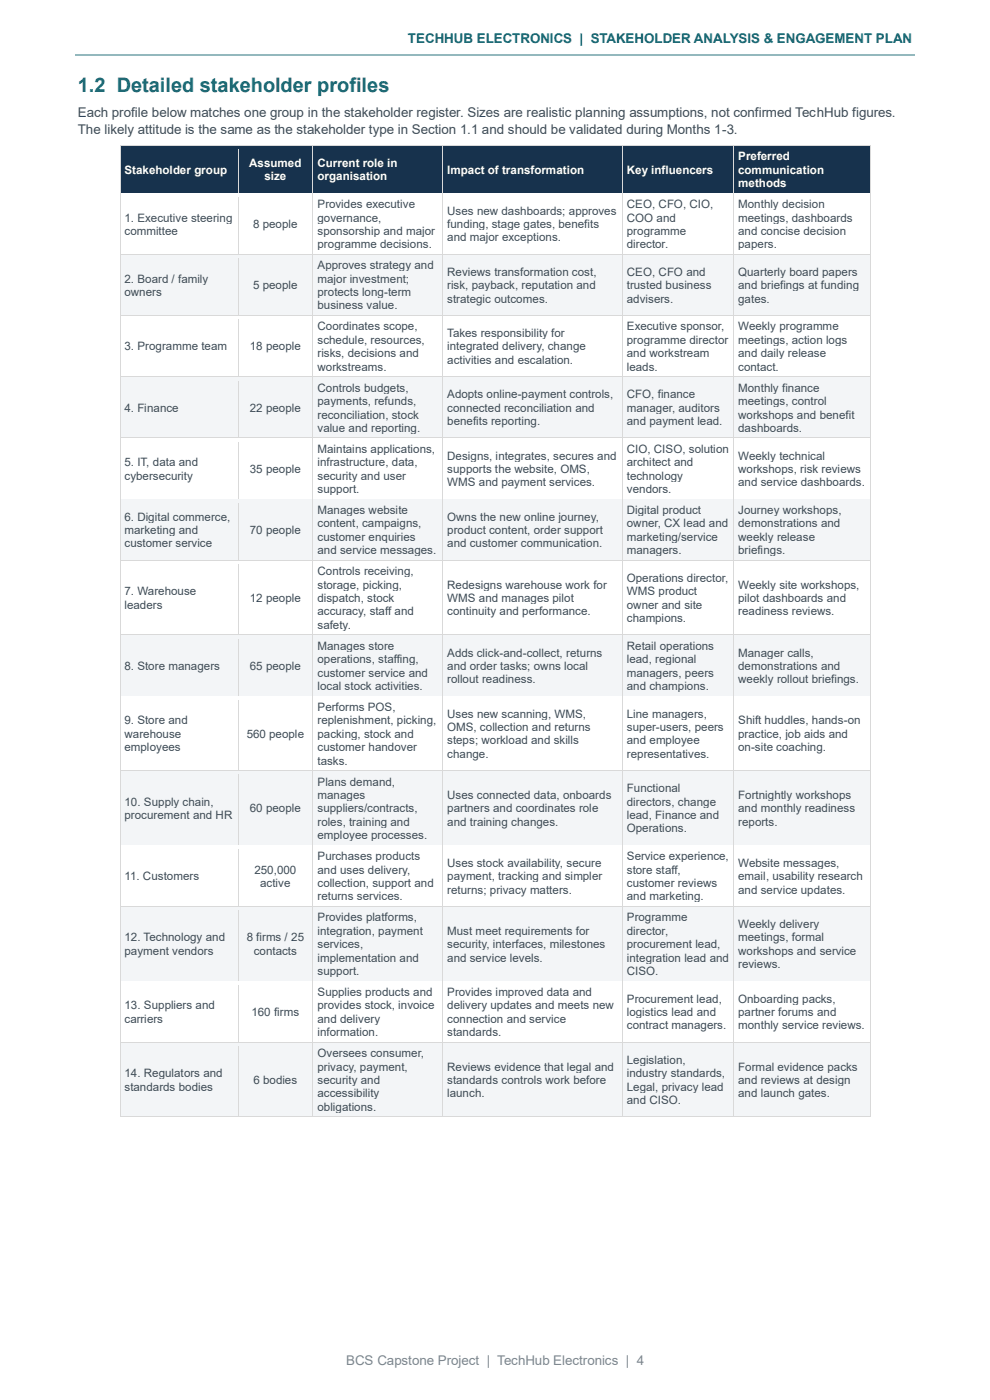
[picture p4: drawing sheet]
<svg xmlns="http://www.w3.org/2000/svg" width="210mm" height="297mm" viewBox="0 0 210 297" stroke-linecap="round" stroke-linejoin="round" font-family="sans-serif">
<defs><g id="words">
<text font-size="4.2" fill="#0b6b75" x="16.5" y="19.5">1.2 Detailed stakeholder profiles</text>
<text font-size="2.8" fill="#0b6b75" x="86.5" y="9.2">TECHHUB ELECTRONICS | STAKEHOLDER ANALYSIS &amp; ENGAGEMENT PLAN</text>
<g font-size="2.8" fill="#3e4b55">
<text x="16.5" y="24.8">Each profile below matches one group in the stakeholder register. Sizes are realistic planning assumptions, not confirmed TechHub figures.</text>
<text x="16.5" y="28.3">The likely attitude is the same as the stakeholder type in Section 1.1 and should be validated during Months 1-3.</text>
</g>
<text font-size="2.8" fill="#7a8790" x="73.4" y="289.7">BCS Capstone Project | TechHub Electronics | 4</text>
<g font-size="2.5" fill="#fff">
<text x="52.9" y="35.4">Assumed</text>
<text x="67.4" y="35.4">Current role in</text>
<text x="156.6" y="34">Preferred</text>
<text x="26.4" y="36.8">Stakeholder group</text>
<text x="56.1" y="38.3">size</text>
<text x="67.4" y="38.3">organisation</text>
<text x="94.9" y="36.8">Impact of transformation</text>
<text x="133" y="36.8">Key influencers</text>
<text x="156.6" y="36.8">communication</text>
<text x="156.6" y="39.7">methods</text>
</g>
<g font-size="2.5" fill="#3e4b55">
<text x="26.4" y="47">1. Executive steering</text>
<text x="67.4" y="44.1">Provides executive</text>
<text x="67.4" y="47">governance,</text>
<text x="94.9" y="45.6">Uses new dashboards; approves</text>
<text x="133" y="44.1">CEO, CFO, CIO,</text>
<text x="133" y="47">COO and</text>
<text x="156.6" y="44.1">Monthly decision</text>
<text x="156.6" y="47">meetings, dashboards</text>
<text x="26.4" y="49.8">committee</text>
<text x="53.7" y="48.4">8 people</text>
<text x="67.4" y="49.8">sponsorship and major</text>
<text x="67.4" y="52.7">programme decisions.</text>
<text x="94.9" y="48.4">funding, stage gates, benefits</text>
<text x="94.9" y="51.2">and major exceptions.</text>
<text x="133" y="49.8">programme</text>
<text x="133" y="52.7">director.</text>
<text x="156.6" y="49.8">and concise decision</text>
<text x="156.6" y="52.7">papers.</text>
<text x="26.4" y="60">2. Board / family</text>
<text x="67.4" y="57.1">Approves strategy and</text>
<text x="67.4" y="60">major investment;</text>
<text x="94.9" y="58.6">Reviews transformation cost,</text>
<text x="133" y="58.6">CEO, CFO and</text>
<text x="156.6" y="58.6">Quarterly board papers</text>
<text x="26.4" y="62.8">owners</text>
<text x="53.7" y="61.4">5 people</text>
<text x="67.4" y="62.8">protects long-term</text>
<text x="67.4" y="65.6">business value.</text>
<text x="94.9" y="61.4">risk, payback, reputation and</text>
<text x="94.9" y="64.2">strategic outcomes.</text>
<text x="133" y="61.4">trusted business</text>
<text x="133" y="64.2">advisers.</text>
<text x="156.6" y="61.4">and briefings at funding</text>
<text x="156.6" y="64.2">gates.</text>
<text x="67.4" y="70.1">Coordinates scope,</text>
<text x="94.9" y="71.5">Takes responsibility for</text>
<text x="133" y="70.1">Executive sponsor,</text>
<text x="156.6" y="70.1">Weekly programme</text>
<text x="26.4" y="74.3">3. Programme team</text>
<text x="53" y="74.3">18 people</text>
<text x="67.4" y="72.9">schedule, resources,</text>
<text x="67.4" y="75.8">risks, decisions and</text>
<text x="94.9" y="74.3">integrated delivery, change</text>
<text x="94.9" y="77.2">activities and escalation.</text>
<text x="133" y="72.9">programme director</text>
<text x="133" y="75.8">and workstream</text>
<text x="156.6" y="72.9">meetings, action logs</text>
<text x="156.6" y="75.8">and daily release</text>
<text x="67.4" y="78.6">workstreams.</text>
<text x="67.4" y="83.1">Controls budgets,</text>
<text x="133" y="78.6">leads.</text>
<text x="156.6" y="78.6">contact.</text>
<text x="156.6" y="83.1">Monthly finance</text>
<text x="26.4" y="87.4">4. Finance</text>
<text x="53" y="87.4">22 people</text>
<text x="67.4" y="85.9">payments, refunds,</text>
<text x="67.4" y="88.8">reconciliation, stock</text>
<text x="94.9" y="84.5">Adopts online-payment controls,</text>
<text x="94.9" y="87.4">connected reconciliation and</text>
<text x="133" y="84.5">CFO, finance</text>
<text x="133" y="87.4">manager, auditors</text>
<text x="156.6" y="85.9">meetings, control</text>
<text x="156.6" y="88.8">workshops and benefit</text>
<text x="67.4" y="91.6">value and reporting.</text>
<text x="94.9" y="90.2">benefits reporting.</text>
<text x="133" y="90.2">and payment lead.</text>
<text x="156.6" y="91.6">dashboards.</text>
<text x="26.4" y="98.9">5. IT, data and</text>
<text x="26.4" y="101.7">cybersecurity</text>
<text x="53" y="100.3">35 people</text>
<text x="67.4" y="96.1">Maintains applications,</text>
<text x="67.4" y="98.9">infrastructure, data,</text>
<text x="67.4" y="101.7">security and user</text>
<text x="94.9" y="97.5">Designs, integrates, secures and</text>
<text x="94.9" y="100.3">supports the website, OMS,</text>
<text x="133" y="96.1">CIO, CISO, solution</text>
<text x="133" y="98.9">architect and</text>
<text x="133" y="101.7">technology</text>
<text x="156.6" y="97.5">Weekly technical</text>
<text x="156.6" y="100.3">workshops, risk reviews</text>
<text x="67.4" y="104.6">support.</text>
<text x="94.9" y="103.2">WMS and payment services.</text>
<text x="133" y="104.6">vendors.</text>
<text x="156.6" y="103.2">and service dashboards.</text>
<text x="26.4" y="110.5">6. Digital commerce,</text>
<text x="26.4" y="113.3">marketing and</text>
<text x="53" y="113.3">70 people</text>
<text x="67.4" y="109.1">Manages website</text>
<text x="67.4" y="111.9">content, campaigns,</text>
<text x="94.9" y="110.5">Owns the new online journey,</text>
<text x="94.9" y="113.3">product content, order support</text>
<text x="133" y="109.1">Digital product</text>
<text x="133" y="111.9">owner, CX lead and</text>
<text x="156.6" y="109.1">Journey workshops,</text>
<text x="156.6" y="111.9">demonstrations and</text>
<text x="26.4" y="116.1">customer service</text>
<text x="67.4" y="114.7">customer enquiries</text>
<text x="67.4" y="117.6">and service messages.</text>
<text x="94.9" y="116.1">and customer communication.</text>
<text x="133" y="114.7">marketing/service</text>
<text x="133" y="117.6">managers.</text>
<text x="156.6" y="114.7">weekly release</text>
<text x="156.6" y="117.6">briefings.</text>
<text x="67.4" y="122">Controls receiving,</text>
<text x="67.4" y="124.9">storage, picking,</text>
<text x="94.9" y="124.9">Redesigns warehouse work for</text>
<text x="133" y="123.5">Operations director,</text>
<text x="156.6" y="124.9">Weekly site workshops,</text>
<text x="26.4" y="126.3">7. Warehouse</text>
<text x="26.4" y="129.1">leaders</text>
<text x="53" y="127.7">12 people</text>
<text x="67.4" y="127.7">dispatch, stock</text>
<text x="67.4" y="130.6">accuracy, staff and</text>
<text x="94.9" y="127.7">WMS and manages pilot</text>
<text x="94.9" y="130.6">continuity and performance.</text>
<text x="133" y="126.3">WMS product</text>
<text x="133" y="129.1">owner and site</text>
<text x="133" y="132">champions.</text>
<text x="156.6" y="127.7">pilot dashboards and</text>
<text x="156.6" y="130.6">readiness reviews.</text>
<text x="67.4" y="133.4">safety.</text>
<text x="67.4" y="137.9">Manages store</text>
<text x="133" y="137.9">Retail operations</text>
<text x="26.4" y="142.1">8. Store managers</text>
<text x="53" y="142.1">65 people</text>
<text x="67.4" y="140.7">operations, staffing,</text>
<text x="67.4" y="143.5">customer service and</text>
<text x="94.9" y="139.3">Adds click-and-collect, returns</text>
<text x="94.9" y="142.1">and order tasks; owns local</text>
<text x="133" y="140.7">lead, regional</text>
<text x="133" y="143.5">managers, peers</text>
<text x="156.6" y="139.3">Manager calls,</text>
<text x="156.6" y="142.1">demonstrations and</text>
<text x="67.4" y="146.4">local stock activities.</text>
<text x="94.9" y="145">rollout readiness.</text>
<text x="133" y="146.4">and champions.</text>
<text x="156.6" y="145">weekly rollout briefings.</text>
<text x="26.4" y="153.7">9. Store and</text>
<text x="67.4" y="150.9">Performs POS,</text>
<text x="67.4" y="153.7">replenishment, picking,</text>
<text x="94.9" y="152.3">Uses new scanning, WMS,</text>
<text x="94.9" y="155.1">OMS, collection and returns</text>
<text x="133" y="152.3">Line managers,</text>
<text x="133" y="155.1">super-users, peers</text>
<text x="156.6" y="153.7">Shift huddles, hands-on</text>
<text x="26.4" y="156.5">warehouse</text>
<text x="26.4" y="159.4">employees</text>
<text x="52.3" y="156.5">560 people</text>
<text x="67.4" y="156.5">packing, stock and</text>
<text x="67.4" y="159.4">customer handover</text>
<text x="94.9" y="157.9">steps; workload and skills</text>
<text x="94.9" y="160.8">change.</text>
<text x="133" y="157.9">and employee</text>
<text x="133" y="160.8">representatives.</text>
<text x="156.6" y="156.5">practice, job aids and</text>
<text x="156.6" y="159.4">on-site coaching.</text>
<text x="67.4" y="162.2">tasks.</text>
<text x="67.4" y="166.6">Plans demand,</text>
<text x="26.4" y="170.9">10. Supply chain,</text>
<text x="26.4" y="173.8">procurement and HR</text>
<text x="53" y="172.4">60 people</text>
<text x="67.4" y="169.5">manages</text>
<text x="67.4" y="172.4">suppliers/contracts,</text>
<text x="94.9" y="169.5">Uses connected data, onboards</text>
<text x="94.9" y="172.4">partners and coordinates role</text>
<text x="133" y="168.1">Functional</text>
<text x="133" y="170.9">directors, change</text>
<text x="133" y="173.8">lead, Finance and</text>
<text x="156.6" y="169.5">Fortnightly workshops</text>
<text x="156.6" y="172.4">and monthly readiness</text>
<text x="67.4" y="175.2">roles, training and</text>
<text x="67.4" y="178">employee processes.</text>
<text x="94.9" y="175.2">and training changes.</text>
<text x="133" y="176.6">Operations.</text>
<text x="156.6" y="175.2">reports.</text>
<text x="54" y="185.3">250,000</text>
<text x="67.4" y="182.5">Purchases products</text>
<text x="67.4" y="185.3">and uses delivery,</text>
<text x="94.9" y="183.9">Uses stock availability, secure</text>
<text x="133" y="182.5">Service experience,</text>
<text x="133" y="185.3">store staff,</text>
<text x="156.6" y="183.9">Website messages,</text>
<text x="26.4" y="186.8">11. Customers</text>
<text x="55.2" y="188.2">active</text>
<text x="67.4" y="188.2">collection, support and</text>
<text x="67.4" y="191">returns services.</text>
<text x="94.9" y="186.8">payment, tracking and simpler</text>
<text x="94.9" y="189.6">returns; privacy matters.</text>
<text x="133" y="188.2">customer reviews</text>
<text x="133" y="191">and marketing.</text>
<text x="156.6" y="186.8">email, usability research</text>
<text x="156.6" y="189.6">and service updates.</text>
<text x="67.4" y="195.5">Provides platforms,</text>
<text x="133" y="195.5">Programme</text>
<text x="156.6" y="196.9">Weekly delivery</text>
<text x="26.4" y="199.7">12. Technology and</text>
<text x="26.4" y="202.6">payment vendors</text>
<text x="52.3" y="199.7">8 firms / 25</text>
<text x="53.9" y="202.6">contacts</text>
<text x="67.4" y="198.3">integration, payment</text>
<text x="67.4" y="201.2">services,</text>
<text x="67.4" y="204">implementation and</text>
<text x="94.9" y="198.3">Must meet requirements for</text>
<text x="94.9" y="201.2">security, interfaces, milestones</text>
<text x="94.9" y="204">and service levels.</text>
<text x="133" y="198.3">director,</text>
<text x="133" y="201.2">procurement lead,</text>
<text x="133" y="204">integration lead and</text>
<text x="156.6" y="199.7">meetings, formal</text>
<text x="156.6" y="202.6">workshops and service</text>
<text x="67.4" y="206.8">support.</text>
<text x="133" y="206.8">CISO.</text>
<text x="156.6" y="205.4">reviews.</text>
<text x="26.4" y="214.2">13. Suppliers and</text>
<text x="53.3" y="215.6">160 firms</text>
<text x="67.4" y="211.3">Supplies products and</text>
<text x="67.4" y="214.2">provides stock, invoice</text>
<text x="94.9" y="211.3">Provides improved data and</text>
<text x="94.9" y="214.2">delivery updates and meets new</text>
<text x="133" y="212.7">Procurement lead,</text>
<text x="133" y="215.6">logistics lead and</text>
<text x="156.6" y="212.7">Onboarding packs,</text>
<text x="156.6" y="215.6">partner forums and</text>
<text x="26.4" y="217">carriers</text>
<text x="67.4" y="217">and delivery</text>
<text x="67.4" y="219.8">information.</text>
<text x="94.9" y="217">connection and service</text>
<text x="94.9" y="219.8">standards.</text>
<text x="133" y="218.4">contract managers.</text>
<text x="156.6" y="218.4">monthly service reviews.</text>
<text x="67.4" y="224.3">Oversees consumer,</text>
<text x="67.4" y="227.1">privacy, payment,</text>
<text x="94.9" y="227.1">Reviews evidence that legal and</text>
<text x="133" y="225.7">Legislation,</text>
<text x="156.6" y="227.1">Formal evidence packs</text>
<text x="26.4" y="228.6">14. Regulators and</text>
<text x="26.4" y="231.4">standards bodies</text>
<text x="53.8" y="229.9">6 bodies</text>
<text x="67.4" y="229.9">security and</text>
<text x="67.4" y="232.8">accessibility</text>
<text x="94.9" y="229.9">standards controls work before</text>
<text x="94.9" y="232.8">launch.</text>
<text x="133" y="228.6">industry standards,</text>
<text x="133" y="231.4">Legal, privacy lead</text>
<text x="156.6" y="229.9">and reviews at design</text>
<text x="156.6" y="232.8">and launch gates.</text>
<text x="67.4" y="235.6">obligations.</text>
<text x="133" y="234.2">and CISO.</text>
</g>
</g></defs>
<path d="M16 11.6h178" fill="none" stroke="#93b8bd" stroke-width=".34"/>
<g fill="#17324d">
<path d="M25.6 31h24.8v9.9h-24.8z" fill-rule="evenodd"/>
<path d="M26.4 34.5h23.1v2.8h-23.1z" fill-rule="evenodd"/>
<path d="M50.6 31h15.7v9.9h-15.7z" fill-rule="evenodd"/>
<path d="M51.5 33.1h13.9v2.8h-13.9z" fill-rule="evenodd"/>
<path d="M51.5 35.9h13.9v2.9h-13.9z" fill-rule="evenodd"/>
<path d="M66.5 31h27.3v9.9h-27.3z" fill-rule="evenodd"/>
<path d="M67.4 33.1h25.5v2.8h-25.5z" fill-rule="evenodd"/>
<path d="M67.4 35.9h25.5v2.9h-25.5z" fill-rule="evenodd"/>
<path d="M94 31h37.9v9.9h-37.9z" fill-rule="evenodd"/>
<path d="M94.9 34.5h36.1v2.8h-36.1z" fill-rule="evenodd"/>
<path d="M132.1 31h23.5v9.9h-23.5z" fill-rule="evenodd"/>
<path d="M133 34.5h21.7v2.8h-21.7z" fill-rule="evenodd"/>
<path d="M155.8 31h28.7v9.9h-28.7z" fill-rule="evenodd"/>
<path d="M156.6 31.7h27v2.8h-27z" fill-rule="evenodd"/>
<path d="M156.6 34.5h27v2.8h-27z" fill-rule="evenodd"/>
<path d="M156.6 37.3h27v2.9h-27z" fill-rule="evenodd"/>
</g>
<g fill="#d9d9d9">
<path d="M25.4 30.7h.2v1h-.2z" fill-rule="evenodd"/>
<path d="M25.4 30.7h.2v.3h-.2z" fill-rule="evenodd"/>
</g>
<path d="M25.6 30.8h24.8" fill="none" stroke="#d9d9d9" stroke-width=".21"/>
<path d="M25.6 31h24.8v.7h-24.8z" fill-rule="evenodd" fill="#17324d"/>
<g fill="#d9d9d9">
<path d="M50.4 31h.2v.7h-.2z" fill-rule="evenodd"/>
<path d="M50.4 30.7h.2v.3h-.2z" fill-rule="evenodd"/>
</g>
<path d="M50.6 30.8h15.7" fill="none" stroke="#d9d9d9" stroke-width=".21"/>
<path d="M50.6 31h15.7v.7h-15.7z" fill-rule="evenodd" fill="#17324d"/>
<g fill="#d9d9d9">
<path d="M66.3 31h.2v.7h-.2z" fill-rule="evenodd"/>
<path d="M66.3 30.7h.2v.3h-.2z" fill-rule="evenodd"/>
</g>
<path d="M66.5 30.8h27.3" fill="none" stroke="#d9d9d9" stroke-width=".21"/>
<path d="M66.5 31h27.3v.7h-27.3z" fill-rule="evenodd" fill="#17324d"/>
<g fill="#d9d9d9">
<path d="M93.8 31h.2v.7h-.2z" fill-rule="evenodd"/>
<path d="M93.8 30.7h.2v.3h-.2z" fill-rule="evenodd"/>
</g>
<path d="M94 30.8h37.9" fill="none" stroke="#d9d9d9" stroke-width=".21"/>
<path d="M94 31h37.9v.7h-37.9z" fill-rule="evenodd" fill="#17324d"/>
<g fill="#d9d9d9">
<path d="M131.9 31h.2v.7h-.2z" fill-rule="evenodd"/>
<path d="M131.9 30.7h.2v.3h-.2z" fill-rule="evenodd"/>
</g>
<path d="M132.1 30.8h23.5" fill="none" stroke="#d9d9d9" stroke-width=".21"/>
<path d="M132.1 31h23.5v.7h-23.5z" fill-rule="evenodd" fill="#17324d"/>
<g fill="#d9d9d9">
<path d="M155.6 31h.2v.7h-.2z" fill-rule="evenodd"/>
<path d="M155.6 30.7h.2v.3h-.2z" fill-rule="evenodd"/>
</g>
<path d="M155.8 30.8h28.7" fill="none" stroke="#d9d9d9" stroke-width=".21"/>
<path d="M155.8 31h28.7v.7h-28.7z" fill-rule="evenodd" fill="#17324d"/>
<g fill="#d9d9d9">
<path d="M184.5 30.7h.2v1h-.2z" fill-rule="evenodd"/>
<path d="M184.5 30.7h.2v.3h-.2z" fill-rule="evenodd"/>
</g>
<path d="M25.5 40.2h25v.7h-25z" fill-rule="evenodd" fill="#17324d"/>
<path d="M25.5 31.7v9.2" fill="none" stroke="#d9d9d9" stroke-width=".21"/>
<path d="M50.5 40.2h15.9v.7h-15.9z" fill-rule="evenodd" fill="#17324d"/>
<path d="M50.5 31.7v9.2" fill="none" stroke="#d9d9d9" stroke-width=".21"/>
<path d="M66.4 40.2h27.5v.7h-27.5z" fill-rule="evenodd" fill="#17324d"/>
<path d="M66.4 31.7v9.2" fill="none" stroke="#d9d9d9" stroke-width=".21"/>
<path d="M93.9 40.2h38.1v.7h-38.1z" fill-rule="evenodd" fill="#17324d"/>
<path d="M93.9 31.7v9.2" fill="none" stroke="#d9d9d9" stroke-width=".21"/>
<path d="M132 40.2h23.7v.7h-23.7z" fill-rule="evenodd" fill="#17324d"/>
<path d="M132 31.7v9.2" fill="none" stroke="#d9d9d9" stroke-width=".21"/>
<path d="M155.7 40.2h28.9v.7h-28.9z" fill-rule="evenodd" fill="#17324d"/>
<path d="M155.7 31.7v9.2M184.6 31.7v9.2" fill="none" stroke="#d9d9d9" stroke-width=".21"/>
<g fill="#fff">
<path d="M25.6 41.1h24.8v12.8h-24.8z" fill-rule="evenodd"/>
<path d="M26.4 44.7h23.1v2.8h-23.1z" fill-rule="evenodd"/>
<path d="M26.4 47.5h23.1v2.8h-23.1z" fill-rule="evenodd"/>
<path d="M50.6 41.1h15.7v12.8h-15.7z" fill-rule="evenodd"/>
<path d="M51.5 46.1h13.9v2.8h-13.9z" fill-rule="evenodd"/>
<path d="M66.5 41.1h27.3v12.8h-27.3z" fill-rule="evenodd"/>
<path d="M67.4 41.8h25.5v2.9h-25.5z" fill-rule="evenodd"/>
<path d="M67.4 44.7h25.5v2.8h-25.5z" fill-rule="evenodd"/>
<path d="M67.4 47.5h25.5v2.8h-25.5z" fill-rule="evenodd"/>
<path d="M67.4 50.3h25.5v2.9h-25.5z" fill-rule="evenodd"/>
<path d="M94 41.1h37.9v12.8h-37.9z" fill-rule="evenodd"/>
<path d="M94.9 43.2h36.1v2.9h-36.1z" fill-rule="evenodd"/>
<path d="M94.9 46.1h36.1v2.8h-36.1z" fill-rule="evenodd"/>
<path d="M94.9 48.9h36.1v2.8h-36.1z" fill-rule="evenodd"/>
<path d="M132.1 41.1h23.5v12.8h-23.5z" fill-rule="evenodd"/>
<path d="M133 41.8h21.7v2.9h-21.7z" fill-rule="evenodd"/>
<path d="M133 44.7h21.7v2.8h-21.7z" fill-rule="evenodd"/>
<path d="M133 47.5h21.7v2.8h-21.7z" fill-rule="evenodd"/>
<path d="M133 50.3h21.7v2.9h-21.7z" fill-rule="evenodd"/>
<path d="M155.8 41.1h28.7v12.8h-28.7z" fill-rule="evenodd"/>
<path d="M156.6 41.8h27v2.9h-27z" fill-rule="evenodd"/>
<path d="M156.6 44.7h27v2.8h-27z" fill-rule="evenodd"/>
<path d="M156.6 47.5h27v2.8h-27z" fill-rule="evenodd"/>
<path d="M156.6 50.3h27v2.9h-27z" fill-rule="evenodd"/>
</g>
<path d="M25.4 40.9h.2v.9h-.2z" fill-rule="evenodd" fill="#d9d9d9"/>
<path d="M25.6 41h24.8" fill="none" stroke="#d9d9d9" stroke-width=".21"/>
<path d="M25.6 41.1h24.8v.7h-24.8z" fill-rule="evenodd" fill="#fff"/>
<path d="M50.4 40.9h.2v.9h-.2z" fill-rule="evenodd" fill="#d9d9d9"/>
<path d="M50.6 41h15.7" fill="none" stroke="#d9d9d9" stroke-width=".21"/>
<path d="M50.6 41.1h15.7v.7h-15.7z" fill-rule="evenodd" fill="#fff"/>
<path d="M66.3 40.9h.2v.9h-.2z" fill-rule="evenodd" fill="#d9d9d9"/>
<path d="M66.5 41h27.3" fill="none" stroke="#d9d9d9" stroke-width=".21"/>
<path d="M66.5 41.1h27.3v.7h-27.3z" fill-rule="evenodd" fill="#fff"/>
<path d="M93.8 40.9h.2v.9h-.2z" fill-rule="evenodd" fill="#d9d9d9"/>
<path d="M94 41h37.9" fill="none" stroke="#d9d9d9" stroke-width=".21"/>
<path d="M94 41.1h37.9v.7h-37.9z" fill-rule="evenodd" fill="#fff"/>
<path d="M131.9 40.9h.2v.9h-.2z" fill-rule="evenodd" fill="#d9d9d9"/>
<path d="M132.1 41h23.5" fill="none" stroke="#d9d9d9" stroke-width=".21"/>
<path d="M132.1 41.1h23.5v.7h-23.5z" fill-rule="evenodd" fill="#fff"/>
<path d="M155.6 40.9h.2v.9h-.2z" fill-rule="evenodd" fill="#d9d9d9"/>
<path d="M155.8 41h28.7" fill="none" stroke="#d9d9d9" stroke-width=".21"/>
<path d="M155.8 41.1h28.7v.7h-28.7z" fill-rule="evenodd" fill="#fff"/>
<path d="M184.5 40.9h.2v.9h-.2z" fill-rule="evenodd" fill="#d9d9d9"/>
<path d="M25.5 53.1h25v.8h-25z" fill-rule="evenodd" fill="#fff"/>
<path d="M25.5 41.8v12.1" fill="none" stroke="#d9d9d9" stroke-width=".21"/>
<path d="M50.5 53.1h15.9v.8h-15.9z" fill-rule="evenodd" fill="#fff"/>
<path d="M50.5 41.8v12.1" fill="none" stroke="#d9d9d9" stroke-width=".21"/>
<path d="M66.4 53.1h27.5v.8h-27.5z" fill-rule="evenodd" fill="#fff"/>
<path d="M66.4 41.8v12.1" fill="none" stroke="#d9d9d9" stroke-width=".21"/>
<path d="M93.9 53.1h38.1v.8h-38.1z" fill-rule="evenodd" fill="#fff"/>
<path d="M93.9 41.8v12.1" fill="none" stroke="#d9d9d9" stroke-width=".21"/>
<path d="M132 53.1h23.7v.8h-23.7z" fill-rule="evenodd" fill="#fff"/>
<path d="M132 41.8v12.1" fill="none" stroke="#d9d9d9" stroke-width=".21"/>
<path d="M155.7 53.1h28.9v.8h-28.9z" fill-rule="evenodd" fill="#fff"/>
<path d="M155.7 41.8v12.1M184.6 41.8v12.1" fill="none" stroke="#d9d9d9" stroke-width=".21"/>
<g fill="#f3f5f7">
<path d="M25.6 54.1h24.8v12.8h-24.8z" fill-rule="evenodd"/>
<path d="M26.4 57.6h23.1v2.9h-23.1z" fill-rule="evenodd"/>
<path d="M26.4 60.5h23.1v2.8h-23.1z" fill-rule="evenodd"/>
<path d="M50.6 54.1h15.7v12.8h-15.7z" fill-rule="evenodd"/>
<path d="M51.5 59.1h13.9v2.8h-13.9z" fill-rule="evenodd"/>
<path d="M66.5 54.1h27.3v12.8h-27.3z" fill-rule="evenodd"/>
<path d="M67.4 54.8h25.5v2.8h-25.5z" fill-rule="evenodd"/>
<path d="M67.4 57.6h25.5v2.9h-25.5z" fill-rule="evenodd"/>
<path d="M67.4 60.5h25.5v2.8h-25.5z" fill-rule="evenodd"/>
<path d="M67.4 63.3h25.5v2.8h-25.5z" fill-rule="evenodd"/>
<path d="M94 54.1h37.9v12.8h-37.9z" fill-rule="evenodd"/>
<path d="M94.9 56.2h36.1v2.9h-36.1z" fill-rule="evenodd"/>
<path d="M94.9 59.1h36.1v2.8h-36.1z" fill-rule="evenodd"/>
<path d="M94.9 61.9h36.1v2.8h-36.1z" fill-rule="evenodd"/>
<path d="M132.1 54.1h23.5v12.8h-23.5z" fill-rule="evenodd"/>
<path d="M133 56.2h21.7v2.9h-21.7z" fill-rule="evenodd"/>
<path d="M133 59.1h21.7v2.8h-21.7z" fill-rule="evenodd"/>
<path d="M133 61.9h21.7v2.8h-21.7z" fill-rule="evenodd"/>
<path d="M155.8 54.1h28.7v12.8h-28.7z" fill-rule="evenodd"/>
<path d="M156.6 56.2h27v2.9h-27z" fill-rule="evenodd"/>
<path d="M156.6 59.1h27v2.8h-27z" fill-rule="evenodd"/>
<path d="M156.6 61.9h27v2.8h-27z" fill-rule="evenodd"/>
</g>
<path d="M25.4 53.9h.2v.9h-.2z" fill-rule="evenodd" fill="#d9d9d9"/>
<path d="M25.6 54h24.8" fill="none" stroke="#d9d9d9" stroke-width=".21"/>
<path d="M25.6 54.1h24.8v.7h-24.8z" fill-rule="evenodd" fill="#f3f5f7"/>
<path d="M50.4 53.9h.2v.9h-.2z" fill-rule="evenodd" fill="#d9d9d9"/>
<path d="M50.6 54h15.7" fill="none" stroke="#d9d9d9" stroke-width=".21"/>
<path d="M50.6 54.1h15.7v.7h-15.7z" fill-rule="evenodd" fill="#f3f5f7"/>
<path d="M66.3 53.9h.2v.9h-.2z" fill-rule="evenodd" fill="#d9d9d9"/>
<path d="M66.5 54h27.3" fill="none" stroke="#d9d9d9" stroke-width=".21"/>
<path d="M66.5 54.1h27.3v.7h-27.3z" fill-rule="evenodd" fill="#f3f5f7"/>
<path d="M93.8 53.9h.2v.9h-.2z" fill-rule="evenodd" fill="#d9d9d9"/>
<path d="M94 54h37.9" fill="none" stroke="#d9d9d9" stroke-width=".21"/>
<path d="M94 54.1h37.9v.7h-37.9z" fill-rule="evenodd" fill="#f3f5f7"/>
<path d="M131.9 53.9h.2v.9h-.2z" fill-rule="evenodd" fill="#d9d9d9"/>
<path d="M132.1 54h23.5" fill="none" stroke="#d9d9d9" stroke-width=".21"/>
<path d="M132.1 54.1h23.5v.7h-23.5z" fill-rule="evenodd" fill="#f3f5f7"/>
<path d="M155.6 53.9h.2v.9h-.2z" fill-rule="evenodd" fill="#d9d9d9"/>
<path d="M155.8 54h28.7" fill="none" stroke="#d9d9d9" stroke-width=".21"/>
<path d="M155.8 54.1h28.7v.7h-28.7z" fill-rule="evenodd" fill="#f3f5f7"/>
<path d="M184.5 53.9h.2v.9h-.2z" fill-rule="evenodd" fill="#d9d9d9"/>
<path d="M25.5 66.1h25v.8h-25z" fill-rule="evenodd" fill="#f3f5f7"/>
<path d="M25.5 54.8v12.1" fill="none" stroke="#d9d9d9" stroke-width=".21"/>
<path d="M50.5 66.1h15.9v.8h-15.9z" fill-rule="evenodd" fill="#f3f5f7"/>
<path d="M50.5 54.8v12.1" fill="none" stroke="#d9d9d9" stroke-width=".21"/>
<path d="M66.4 66.1h27.5v.8h-27.5z" fill-rule="evenodd" fill="#f3f5f7"/>
<path d="M66.4 54.8v12.1" fill="none" stroke="#d9d9d9" stroke-width=".21"/>
<path d="M93.9 66.1h38.1v.8h-38.1z" fill-rule="evenodd" fill="#f3f5f7"/>
<path d="M93.9 54.8v12.1" fill="none" stroke="#d9d9d9" stroke-width=".21"/>
<path d="M132 66.1h23.7v.8h-23.7z" fill-rule="evenodd" fill="#f3f5f7"/>
<path d="M132 54.8v12.1" fill="none" stroke="#d9d9d9" stroke-width=".21"/>
<path d="M155.7 66.1h28.9v.8h-28.9z" fill-rule="evenodd" fill="#f3f5f7"/>
<path d="M155.7 54.8v12.1M184.6 54.8v12.1" fill="none" stroke="#d9d9d9" stroke-width=".21"/>
<g fill="#fff">
<path d="M25.6 67.1h24.8v12.7h-24.8z" fill-rule="evenodd"/>
<path d="M26.4 72h23.1v2.9h-23.1z" fill-rule="evenodd"/>
<path d="M50.6 67.1h15.7v12.7h-15.7z" fill-rule="evenodd"/>
<path d="M51.5 72h13.9v2.9h-13.9z" fill-rule="evenodd"/>
<path d="M66.5 67.1h27.3v12.7h-27.3z" fill-rule="evenodd"/>
<path d="M67.4 67.8h25.5v2.8h-25.5z" fill-rule="evenodd"/>
<path d="M67.4 70.6h25.5v2.9h-25.5z" fill-rule="evenodd"/>
<path d="M67.4 73.5h25.5v2.8h-25.5z" fill-rule="evenodd"/>
<path d="M67.4 76.3h25.5v2.8h-25.5z" fill-rule="evenodd"/>
<path d="M94 67.1h37.9v12.7h-37.9z" fill-rule="evenodd"/>
<path d="M94.9 69.2h36.1v2.8h-36.1z" fill-rule="evenodd"/>
<path d="M94.9 72h36.1v2.9h-36.1z" fill-rule="evenodd"/>
<path d="M94.9 74.9h36.1v2.8h-36.1z" fill-rule="evenodd"/>
<path d="M132.1 67.1h23.5v12.7h-23.5z" fill-rule="evenodd"/>
<path d="M133 67.8h21.7v2.8h-21.7z" fill-rule="evenodd"/>
<path d="M133 70.6h21.7v2.9h-21.7z" fill-rule="evenodd"/>
<path d="M133 73.5h21.7v2.8h-21.7z" fill-rule="evenodd"/>
<path d="M133 76.3h21.7v2.8h-21.7z" fill-rule="evenodd"/>
<path d="M155.8 67.1h28.7v12.7h-28.7z" fill-rule="evenodd"/>
<path d="M156.6 67.8h27v2.8h-27z" fill-rule="evenodd"/>
<path d="M156.6 70.6h27v2.9h-27z" fill-rule="evenodd"/>
<path d="M156.6 73.5h27v2.8h-27z" fill-rule="evenodd"/>
<path d="M156.6 76.3h27v2.8h-27z" fill-rule="evenodd"/>
</g>
<path d="M25.4 66.9h.2v.9h-.2z" fill-rule="evenodd" fill="#d9d9d9"/>
<path d="M25.6 67h24.8" fill="none" stroke="#d9d9d9" stroke-width=".21"/>
<path d="M25.6 67.1h24.8v.7h-24.8z" fill-rule="evenodd" fill="#fff"/>
<path d="M50.4 66.9h.2v.9h-.2z" fill-rule="evenodd" fill="#d9d9d9"/>
<path d="M50.6 67h15.7" fill="none" stroke="#d9d9d9" stroke-width=".21"/>
<path d="M50.6 67.1h15.7v.7h-15.7z" fill-rule="evenodd" fill="#fff"/>
<path d="M66.3 66.9h.2v.9h-.2z" fill-rule="evenodd" fill="#d9d9d9"/>
<path d="M66.5 67h27.3" fill="none" stroke="#d9d9d9" stroke-width=".21"/>
<path d="M66.5 67.1h27.3v.7h-27.3z" fill-rule="evenodd" fill="#fff"/>
<path d="M93.8 66.9h.2v.9h-.2z" fill-rule="evenodd" fill="#d9d9d9"/>
<path d="M94 67h37.9" fill="none" stroke="#d9d9d9" stroke-width=".21"/>
<path d="M94 67.1h37.9v.7h-37.9z" fill-rule="evenodd" fill="#fff"/>
<path d="M131.9 66.9h.2v.9h-.2z" fill-rule="evenodd" fill="#d9d9d9"/>
<path d="M132.1 67h23.5" fill="none" stroke="#d9d9d9" stroke-width=".21"/>
<path d="M132.1 67.1h23.5v.7h-23.5z" fill-rule="evenodd" fill="#fff"/>
<path d="M155.6 66.9h.2v.9h-.2z" fill-rule="evenodd" fill="#d9d9d9"/>
<path d="M155.8 67h28.7" fill="none" stroke="#d9d9d9" stroke-width=".21"/>
<path d="M155.8 67.1h28.7v.7h-28.7z" fill-rule="evenodd" fill="#fff"/>
<path d="M184.5 66.9h.2v.9h-.2z" fill-rule="evenodd" fill="#d9d9d9"/>
<path d="M25.5 79.1h25v.7h-25z" fill-rule="evenodd" fill="#fff"/>
<path d="M25.5 67.8v12" fill="none" stroke="#d9d9d9" stroke-width=".21"/>
<path d="M50.5 79.1h15.9v.7h-15.9z" fill-rule="evenodd" fill="#fff"/>
<path d="M50.5 67.8v12" fill="none" stroke="#d9d9d9" stroke-width=".21"/>
<path d="M66.4 79.1h27.5v.7h-27.5z" fill-rule="evenodd" fill="#fff"/>
<path d="M66.4 67.8v12" fill="none" stroke="#d9d9d9" stroke-width=".21"/>
<path d="M93.9 79.1h38.1v.7h-38.1z" fill-rule="evenodd" fill="#fff"/>
<path d="M93.9 67.8v12" fill="none" stroke="#d9d9d9" stroke-width=".21"/>
<path d="M132 79.1h23.7v.7h-23.7z" fill-rule="evenodd" fill="#fff"/>
<path d="M132 67.8v12" fill="none" stroke="#d9d9d9" stroke-width=".21"/>
<path d="M155.7 79.1h28.9v.7h-28.9z" fill-rule="evenodd" fill="#fff"/>
<path d="M155.7 67.8v12M184.6 67.8v12" fill="none" stroke="#d9d9d9" stroke-width=".21"/>
<g fill="#f3f5f7">
<path d="M25.6 80h24.8v12.9h-24.8z" fill-rule="evenodd"/>
<path d="M26.4 85h23.1v2.9h-23.1z" fill-rule="evenodd"/>
<path d="M50.6 80h15.7v12.9h-15.7z" fill-rule="evenodd"/>
<path d="M51.5 85h13.9v2.9h-13.9z" fill-rule="evenodd"/>
<path d="M66.5 80h27.3v12.9h-27.3z" fill-rule="evenodd"/>
<path d="M67.4 80.7h25.5v2.9h-25.5z" fill-rule="evenodd"/>
<path d="M67.4 83.6h25.5v2.9h-25.5z" fill-rule="evenodd"/>
<path d="M67.4 86.5h25.5v2.8h-25.5z" fill-rule="evenodd"/>
<path d="M67.4 89.3h25.5v2.8h-25.5z" fill-rule="evenodd"/>
<path d="M94 80h37.9v12.9h-37.9z" fill-rule="evenodd"/>
<path d="M94.9 82.2h36.1v2.8h-36.1z" fill-rule="evenodd"/>
<path d="M94.9 85h36.1v2.9h-36.1z" fill-rule="evenodd"/>
<path d="M94.9 87.9h36.1v2.8h-36.1z" fill-rule="evenodd"/>
<path d="M132.1 80h23.5v12.9h-23.5z" fill-rule="evenodd"/>
<path d="M133 82.2h21.7v2.8h-21.7z" fill-rule="evenodd"/>
<path d="M133 85h21.7v2.9h-21.7z" fill-rule="evenodd"/>
<path d="M133 87.9h21.7v2.8h-21.7z" fill-rule="evenodd"/>
<path d="M155.8 80h28.7v12.9h-28.7z" fill-rule="evenodd"/>
<path d="M156.6 80.7h27v2.9h-27z" fill-rule="evenodd"/>
<path d="M156.6 83.6h27v2.9h-27z" fill-rule="evenodd"/>
<path d="M156.6 86.5h27v2.8h-27z" fill-rule="evenodd"/>
<path d="M156.6 89.3h27v2.8h-27z" fill-rule="evenodd"/>
</g>
<path d="M25.4 79.8h.2v1h-.2z" fill-rule="evenodd" fill="#d9d9d9"/>
<path d="M25.6 80h24.8" fill="none" stroke="#d9d9d9" stroke-width=".21"/>
<path d="M25.6 80.1h24.8v.7h-24.8z" fill-rule="evenodd" fill="#f3f5f7"/>
<path d="M50.4 79.8h.2v1h-.2z" fill-rule="evenodd" fill="#d9d9d9"/>
<path d="M50.6 80h15.7" fill="none" stroke="#d9d9d9" stroke-width=".21"/>
<path d="M50.6 80.1h15.7v.7h-15.7z" fill-rule="evenodd" fill="#f3f5f7"/>
<path d="M66.3 79.8h.2v1h-.2z" fill-rule="evenodd" fill="#d9d9d9"/>
<path d="M66.5 80h27.3" fill="none" stroke="#d9d9d9" stroke-width=".21"/>
<path d="M66.5 80.1h27.3v.7h-27.3z" fill-rule="evenodd" fill="#f3f5f7"/>
<path d="M93.8 79.8h.2v1h-.2z" fill-rule="evenodd" fill="#d9d9d9"/>
<path d="M94 80h37.9" fill="none" stroke="#d9d9d9" stroke-width=".21"/>
<path d="M94 80.1h37.9v.7h-37.9z" fill-rule="evenodd" fill="#f3f5f7"/>
<path d="M131.9 79.8h.2v1h-.2z" fill-rule="evenodd" fill="#d9d9d9"/>
<path d="M132.1 80h23.5" fill="none" stroke="#d9d9d9" stroke-width=".21"/>
<path d="M132.1 80.1h23.5v.7h-23.5z" fill-rule="evenodd" fill="#f3f5f7"/>
<path d="M155.6 79.8h.2v1h-.2z" fill-rule="evenodd" fill="#d9d9d9"/>
<path d="M155.8 80h28.7" fill="none" stroke="#d9d9d9" stroke-width=".21"/>
<path d="M155.8 80.1h28.7v.7h-28.7z" fill-rule="evenodd" fill="#f3f5f7"/>
<path d="M184.5 79.8h.2v1h-.2z" fill-rule="evenodd" fill="#d9d9d9"/>
<path d="M25.5 92.1h25v.7h-25z" fill-rule="evenodd" fill="#f3f5f7"/>
<path d="M25.5 80.8v12" fill="none" stroke="#d9d9d9" stroke-width=".21"/>
<path d="M50.5 92.1h15.9v.7h-15.9z" fill-rule="evenodd" fill="#f3f5f7"/>
<path d="M50.5 80.8v12" fill="none" stroke="#d9d9d9" stroke-width=".21"/>
<path d="M66.4 92.1h27.5v.7h-27.5z" fill-rule="evenodd" fill="#f3f5f7"/>
<path d="M66.4 80.8v12" fill="none" stroke="#d9d9d9" stroke-width=".21"/>
<path d="M93.9 92.1h38.1v.7h-38.1z" fill-rule="evenodd" fill="#f3f5f7"/>
<path d="M93.9 80.8v12" fill="none" stroke="#d9d9d9" stroke-width=".21"/>
<path d="M132 92.1h23.7v.7h-23.7z" fill-rule="evenodd" fill="#f3f5f7"/>
<path d="M132 80.8v12" fill="none" stroke="#d9d9d9" stroke-width=".21"/>
<path d="M155.7 92.1h28.9v.7h-28.9z" fill-rule="evenodd" fill="#f3f5f7"/>
<path d="M155.7 80.8v12M184.6 80.8v12" fill="none" stroke="#d9d9d9" stroke-width=".21"/>
<g fill="#fff">
<path d="M25.6 93h24.8v12.8h-24.8z" fill-rule="evenodd"/>
<path d="M26.4 96.6h23.1v2.8h-23.1z" fill-rule="evenodd"/>
<path d="M26.4 99.4h23.1v2.9h-23.1z" fill-rule="evenodd"/>
<path d="M50.6 93h15.7v12.8h-15.7z" fill-rule="evenodd"/>
<path d="M51.5 98h13.9v2.9h-13.9z" fill-rule="evenodd"/>
<path d="M66.5 93h27.3v12.8h-27.3z" fill-rule="evenodd"/>
<path d="M67.4 93.7h25.5v2.9h-25.5z" fill-rule="evenodd"/>
<path d="M67.4 96.6h25.5v2.8h-25.5z" fill-rule="evenodd"/>
<path d="M67.4 99.4h25.5v2.9h-25.5z" fill-rule="evenodd"/>
<path d="M67.4 102.3h25.5v2.8h-25.5z" fill-rule="evenodd"/>
<path d="M94 93h37.9v12.8h-37.9z" fill-rule="evenodd"/>
<path d="M94.9 95.2h36.1v2.8h-36.1z" fill-rule="evenodd"/>
<path d="M94.9 98h36.1v2.9h-36.1z" fill-rule="evenodd"/>
<path d="M94.9 100.9h36.1v2.8h-36.1z" fill-rule="evenodd"/>
<path d="M132.1 93h23.5v12.8h-23.5z" fill-rule="evenodd"/>
<path d="M133 93.7h21.7v2.9h-21.7z" fill-rule="evenodd"/>
<path d="M133 96.6h21.7v2.8h-21.7z" fill-rule="evenodd"/>
<path d="M133 99.4h21.7v2.9h-21.7z" fill-rule="evenodd"/>
<path d="M133 102.3h21.7v2.8h-21.7z" fill-rule="evenodd"/>
<path d="M155.8 93h28.7v12.8h-28.7z" fill-rule="evenodd"/>
<path d="M156.6 95.2h27v2.8h-27z" fill-rule="evenodd"/>
<path d="M156.6 98h27v2.9h-27z" fill-rule="evenodd"/>
<path d="M156.6 100.9h27v2.8h-27z" fill-rule="evenodd"/>
</g>
<path d="M25.4 92.8h.2v.9h-.2z" fill-rule="evenodd" fill="#d9d9d9"/>
<path d="M25.6 92.9h24.8" fill="none" stroke="#d9d9d9" stroke-width=".21"/>
<path d="M25.6 93h24.8v.7h-24.8z" fill-rule="evenodd" fill="#fff"/>
<path d="M50.4 92.8h.2v.9h-.2z" fill-rule="evenodd" fill="#d9d9d9"/>
<path d="M50.6 92.9h15.7" fill="none" stroke="#d9d9d9" stroke-width=".21"/>
<path d="M50.6 93h15.7v.7h-15.7z" fill-rule="evenodd" fill="#fff"/>
<path d="M66.3 92.8h.2v.9h-.2z" fill-rule="evenodd" fill="#d9d9d9"/>
<path d="M66.5 92.9h27.3" fill="none" stroke="#d9d9d9" stroke-width=".21"/>
<path d="M66.5 93h27.3v.7h-27.3z" fill-rule="evenodd" fill="#fff"/>
<path d="M93.8 92.8h.2v.9h-.2z" fill-rule="evenodd" fill="#d9d9d9"/>
<path d="M94 92.9h37.9" fill="none" stroke="#d9d9d9" stroke-width=".21"/>
<path d="M94 93h37.9v.7h-37.9z" fill-rule="evenodd" fill="#fff"/>
<path d="M131.9 92.8h.2v.9h-.2z" fill-rule="evenodd" fill="#d9d9d9"/>
<path d="M132.1 92.9h23.5" fill="none" stroke="#d9d9d9" stroke-width=".21"/>
<path d="M132.1 93h23.5v.7h-23.5z" fill-rule="evenodd" fill="#fff"/>
<path d="M155.6 92.8h.2v.9h-.2z" fill-rule="evenodd" fill="#d9d9d9"/>
<path d="M155.8 92.9h28.7" fill="none" stroke="#d9d9d9" stroke-width=".21"/>
<path d="M155.8 93h28.7v.7h-28.7z" fill-rule="evenodd" fill="#fff"/>
<path d="M184.5 92.8h.2v.9h-.2z" fill-rule="evenodd" fill="#d9d9d9"/>
<path d="M25.5 105.1h25v.7h-25z" fill-rule="evenodd" fill="#fff"/>
<path d="M25.5 93.7v12.1" fill="none" stroke="#d9d9d9" stroke-width=".21"/>
<path d="M50.5 105.1h15.9v.7h-15.9z" fill-rule="evenodd" fill="#fff"/>
<path d="M50.5 93.7v12.1" fill="none" stroke="#d9d9d9" stroke-width=".21"/>
<path d="M66.4 105.1h27.5v.7h-27.5z" fill-rule="evenodd" fill="#fff"/>
<path d="M66.4 93.7v12.1" fill="none" stroke="#d9d9d9" stroke-width=".21"/>
<path d="M93.9 105.1h38.1v.7h-38.1z" fill-rule="evenodd" fill="#fff"/>
<path d="M93.9 93.7v12.1" fill="none" stroke="#d9d9d9" stroke-width=".21"/>
<path d="M132 105.1h23.7v.7h-23.7z" fill-rule="evenodd" fill="#fff"/>
<path d="M132 93.7v12.1" fill="none" stroke="#d9d9d9" stroke-width=".21"/>
<path d="M155.7 105.1h28.9v.7h-28.9z" fill-rule="evenodd" fill="#fff"/>
<path d="M155.7 93.7v12.1M184.6 93.7v12.1" fill="none" stroke="#d9d9d9" stroke-width=".21"/>
<g fill="#f3f5f7">
<path d="M25.6 106h24.8v12.8h-24.8z" fill-rule="evenodd"/>
<path d="M26.4 108.1h23.1v2.9h-23.1z" fill-rule="evenodd"/>
<path d="M26.4 111h23.1v2.8h-23.1z" fill-rule="evenodd"/>
<path d="M26.4 113.8h23.1v2.8h-23.1z" fill-rule="evenodd"/>
<path d="M50.6 106h15.7v12.8h-15.7z" fill-rule="evenodd"/>
<path d="M51.5 111h13.9v2.8h-13.9z" fill-rule="evenodd"/>
<path d="M66.5 106h27.3v12.8h-27.3z" fill-rule="evenodd"/>
<path d="M67.4 106.7h25.5v2.9h-25.5z" fill-rule="evenodd"/>
<path d="M67.4 109.6h25.5v2.8h-25.5z" fill-rule="evenodd"/>
<path d="M67.4 112.4h25.5v2.8h-25.5z" fill-rule="evenodd"/>
<path d="M67.4 115.2h25.5v2.9h-25.5z" fill-rule="evenodd"/>
<path d="M94 106h37.9v12.8h-37.9z" fill-rule="evenodd"/>
<path d="M94.9 108.1h36.1v2.9h-36.1z" fill-rule="evenodd"/>
<path d="M94.9 111h36.1v2.8h-36.1z" fill-rule="evenodd"/>
<path d="M94.9 113.8h36.1v2.8h-36.1z" fill-rule="evenodd"/>
<path d="M132.1 106h23.5v12.8h-23.5z" fill-rule="evenodd"/>
<path d="M133 106.7h21.7v2.9h-21.7z" fill-rule="evenodd"/>
<path d="M133 109.6h21.7v2.8h-21.7z" fill-rule="evenodd"/>
<path d="M133 112.4h21.7v2.8h-21.7z" fill-rule="evenodd"/>
<path d="M133 115.2h21.7v2.9h-21.7z" fill-rule="evenodd"/>
<path d="M155.8 106h28.7v12.8h-28.7z" fill-rule="evenodd"/>
<path d="M156.6 106.7h27v2.9h-27z" fill-rule="evenodd"/>
<path d="M156.6 109.6h27v2.8h-27z" fill-rule="evenodd"/>
<path d="M156.6 112.4h27v2.8h-27z" fill-rule="evenodd"/>
<path d="M156.6 115.2h27v2.9h-27z" fill-rule="evenodd"/>
</g>
<path d="M25.4 105.8h.2v.9h-.2z" fill-rule="evenodd" fill="#d9d9d9"/>
<path d="M25.6 105.9h24.8" fill="none" stroke="#d9d9d9" stroke-width=".21"/>
<path d="M25.6 106h24.8v.7h-24.8z" fill-rule="evenodd" fill="#f3f5f7"/>
<path d="M50.4 105.8h.2v.9h-.2z" fill-rule="evenodd" fill="#d9d9d9"/>
<path d="M50.6 105.9h15.7" fill="none" stroke="#d9d9d9" stroke-width=".21"/>
<path d="M50.6 106h15.7v.7h-15.7z" fill-rule="evenodd" fill="#f3f5f7"/>
<path d="M66.3 105.8h.2v.9h-.2z" fill-rule="evenodd" fill="#d9d9d9"/>
<path d="M66.5 105.9h27.3" fill="none" stroke="#d9d9d9" stroke-width=".21"/>
<path d="M66.5 106h27.3v.7h-27.3z" fill-rule="evenodd" fill="#f3f5f7"/>
<path d="M93.8 105.8h.2v.9h-.2z" fill-rule="evenodd" fill="#d9d9d9"/>
<path d="M94 105.9h37.9" fill="none" stroke="#d9d9d9" stroke-width=".21"/>
<path d="M94 106h37.9v.7h-37.9z" fill-rule="evenodd" fill="#f3f5f7"/>
<path d="M131.9 105.8h.2v.9h-.2z" fill-rule="evenodd" fill="#d9d9d9"/>
<path d="M132.1 105.9h23.5" fill="none" stroke="#d9d9d9" stroke-width=".21"/>
<path d="M132.1 106h23.5v.7h-23.5z" fill-rule="evenodd" fill="#f3f5f7"/>
<path d="M155.6 105.8h.2v.9h-.2z" fill-rule="evenodd" fill="#d9d9d9"/>
<path d="M155.8 105.9h28.7" fill="none" stroke="#d9d9d9" stroke-width=".21"/>
<path d="M155.8 106h28.7v.7h-28.7z" fill-rule="evenodd" fill="#f3f5f7"/>
<path d="M184.5 105.8h.2v.9h-.2z" fill-rule="evenodd" fill="#d9d9d9"/>
<path d="M25.5 118.1h25v.7h-25z" fill-rule="evenodd" fill="#f3f5f7"/>
<path d="M25.5 106.7v12.1" fill="none" stroke="#d9d9d9" stroke-width=".21"/>
<path d="M50.5 118.1h15.9v.7h-15.9z" fill-rule="evenodd" fill="#f3f5f7"/>
<path d="M50.5 106.7v12.1" fill="none" stroke="#d9d9d9" stroke-width=".21"/>
<path d="M66.4 118.1h27.5v.7h-27.5z" fill-rule="evenodd" fill="#f3f5f7"/>
<path d="M66.4 106.7v12.1" fill="none" stroke="#d9d9d9" stroke-width=".21"/>
<path d="M93.9 118.1h38.1v.7h-38.1z" fill-rule="evenodd" fill="#f3f5f7"/>
<path d="M93.9 106.7v12.1" fill="none" stroke="#d9d9d9" stroke-width=".21"/>
<path d="M132 118.1h23.7v.7h-23.7z" fill-rule="evenodd" fill="#f3f5f7"/>
<path d="M132 106.7v12.1" fill="none" stroke="#d9d9d9" stroke-width=".21"/>
<path d="M155.7 118.1h28.9v.7h-28.9z" fill-rule="evenodd" fill="#f3f5f7"/>
<path d="M155.7 106.7v12.1M184.6 106.7v12.1" fill="none" stroke="#d9d9d9" stroke-width=".21"/>
<g fill="#fff">
<path d="M25.6 119h24.8v15.6h-24.8z" fill-rule="evenodd"/>
<path d="M26.4 124h23.1v2.8h-23.1z" fill-rule="evenodd"/>
<path d="M26.4 126.8h23.1v2.8h-23.1z" fill-rule="evenodd"/>
<path d="M50.6 119h15.7v15.6h-15.7z" fill-rule="evenodd"/>
<path d="M51.5 125.4h13.9v2.8h-13.9z" fill-rule="evenodd"/>
<path d="M66.5 119h27.3v15.6h-27.3z" fill-rule="evenodd"/>
<path d="M67.4 119.7h25.5v2.8h-25.5z" fill-rule="evenodd"/>
<path d="M67.4 122.5h25.5v2.9h-25.5z" fill-rule="evenodd"/>
<path d="M67.4 125.4h25.5v2.8h-25.5z" fill-rule="evenodd"/>
<path d="M67.4 128.2h25.5v2.9h-25.5z" fill-rule="evenodd"/>
<path d="M67.4 131.1h25.5v2.8h-25.5z" fill-rule="evenodd"/>
<path d="M94 119h37.9v15.6h-37.9z" fill-rule="evenodd"/>
<path d="M94.9 122.5h36.1v2.9h-36.1z" fill-rule="evenodd"/>
<path d="M94.9 125.4h36.1v2.8h-36.1z" fill-rule="evenodd"/>
<path d="M94.9 128.2h36.1v2.9h-36.1z" fill-rule="evenodd"/>
<path d="M132.1 119h23.5v15.6h-23.5z" fill-rule="evenodd"/>
<path d="M133 121.1h21.7v2.9h-21.7z" fill-rule="evenodd"/>
<path d="M133 124h21.7v2.8h-21.7z" fill-rule="evenodd"/>
<path d="M133 126.8h21.7v2.8h-21.7z" fill-rule="evenodd"/>
<path d="M133 129.6h21.7v2.9h-21.7z" fill-rule="evenodd"/>
<path d="M155.8 119h28.7v15.6h-28.7z" fill-rule="evenodd"/>
<path d="M156.6 122.5h27v2.9h-27z" fill-rule="evenodd"/>
<path d="M156.6 125.4h27v2.8h-27z" fill-rule="evenodd"/>
<path d="M156.6 128.2h27v2.9h-27z" fill-rule="evenodd"/>
</g>
<path d="M25.4 118.8h.2v.9h-.2z" fill-rule="evenodd" fill="#d9d9d9"/>
<path d="M25.6 118.9h24.8" fill="none" stroke="#d9d9d9" stroke-width=".21"/>
<path d="M25.6 119h24.8v.7h-24.8z" fill-rule="evenodd" fill="#fff"/>
<path d="M50.4 118.8h.2v.9h-.2z" fill-rule="evenodd" fill="#d9d9d9"/>
<path d="M50.6 118.9h15.7" fill="none" stroke="#d9d9d9" stroke-width=".21"/>
<path d="M50.6 119h15.7v.7h-15.7z" fill-rule="evenodd" fill="#fff"/>
<path d="M66.3 118.8h.2v.9h-.2z" fill-rule="evenodd" fill="#d9d9d9"/>
<path d="M66.5 118.9h27.3" fill="none" stroke="#d9d9d9" stroke-width=".21"/>
<path d="M66.5 119h27.3v.7h-27.3z" fill-rule="evenodd" fill="#fff"/>
<path d="M93.8 118.8h.2v.9h-.2z" fill-rule="evenodd" fill="#d9d9d9"/>
<path d="M94 118.9h37.9" fill="none" stroke="#d9d9d9" stroke-width=".21"/>
<path d="M94 119h37.9v.7h-37.9z" fill-rule="evenodd" fill="#fff"/>
<path d="M131.9 118.8h.2v.9h-.2z" fill-rule="evenodd" fill="#d9d9d9"/>
<path d="M132.1 118.9h23.5" fill="none" stroke="#d9d9d9" stroke-width=".21"/>
<path d="M132.1 119h23.5v.7h-23.5z" fill-rule="evenodd" fill="#fff"/>
<path d="M155.6 118.8h.2v.9h-.2z" fill-rule="evenodd" fill="#d9d9d9"/>
<path d="M155.8 118.9h28.7" fill="none" stroke="#d9d9d9" stroke-width=".21"/>
<path d="M155.8 119h28.7v.7h-28.7z" fill-rule="evenodd" fill="#fff"/>
<path d="M184.5 118.8h.2v.9h-.2z" fill-rule="evenodd" fill="#d9d9d9"/>
<path d="M25.5 133.9h25v.7h-25z" fill-rule="evenodd" fill="#fff"/>
<path d="M25.5 119.7v14.9" fill="none" stroke="#d9d9d9" stroke-width=".21"/>
<path d="M50.5 133.9h15.9v.7h-15.9z" fill-rule="evenodd" fill="#fff"/>
<path d="M50.5 119.7v14.9" fill="none" stroke="#d9d9d9" stroke-width=".21"/>
<path d="M66.4 133.9h27.5v.7h-27.5z" fill-rule="evenodd" fill="#fff"/>
<path d="M66.4 119.7v14.9" fill="none" stroke="#d9d9d9" stroke-width=".21"/>
<path d="M93.9 133.9h38.1v.7h-38.1z" fill-rule="evenodd" fill="#fff"/>
<path d="M93.9 119.7v14.9" fill="none" stroke="#d9d9d9" stroke-width=".21"/>
<path d="M132 133.9h23.7v.7h-23.7z" fill-rule="evenodd" fill="#fff"/>
<path d="M132 119.7v14.9" fill="none" stroke="#d9d9d9" stroke-width=".21"/>
<path d="M155.7 133.9h28.9v.7h-28.9z" fill-rule="evenodd" fill="#fff"/>
<path d="M155.7 119.7v14.9M184.6 119.7v14.9" fill="none" stroke="#d9d9d9" stroke-width=".21"/>
<g fill="#f3f5f7">
<path d="M25.6 134.8h24.8v12.8h-24.8z" fill-rule="evenodd"/>
<path d="M26.4 139.8h23.1v2.8h-23.1z" fill-rule="evenodd"/>
<path d="M50.6 134.8h15.7v12.8h-15.7z" fill-rule="evenodd"/>
<path d="M51.5 139.8h13.9v2.8h-13.9z" fill-rule="evenodd"/>
<path d="M66.5 134.8h27.3v12.8h-27.3z" fill-rule="evenodd"/>
<path d="M67.4 135.5h25.5v2.9h-25.5z" fill-rule="evenodd"/>
<path d="M67.4 138.4h25.5v2.8h-25.5z" fill-rule="evenodd"/>
<path d="M67.4 141.2h25.5v2.8h-25.5z" fill-rule="evenodd"/>
<path d="M67.4 144h25.5v2.9h-25.5z" fill-rule="evenodd"/>
<path d="M94 134.8h37.9v12.8h-37.9z" fill-rule="evenodd"/>
<path d="M94.9 137h36.1v2.8h-36.1z" fill-rule="evenodd"/>
<path d="M94.9 139.8h36.1v2.8h-36.1z" fill-rule="evenodd"/>
<path d="M94.9 142.6h36.1v2.9h-36.1z" fill-rule="evenodd"/>
<path d="M132.1 134.8h23.5v12.8h-23.5z" fill-rule="evenodd"/>
<path d="M133 135.5h21.7v2.9h-21.7z" fill-rule="evenodd"/>
<path d="M133 138.4h21.7v2.8h-21.7z" fill-rule="evenodd"/>
<path d="M133 141.2h21.7v2.8h-21.7z" fill-rule="evenodd"/>
<path d="M133 144h21.7v2.9h-21.7z" fill-rule="evenodd"/>
<path d="M155.8 134.8h28.7v12.8h-28.7z" fill-rule="evenodd"/>
<path d="M156.6 137h27v2.8h-27z" fill-rule="evenodd"/>
<path d="M156.6 139.8h27v2.8h-27z" fill-rule="evenodd"/>
<path d="M156.6 142.6h27v2.9h-27z" fill-rule="evenodd"/>
</g>
<path d="M25.4 134.6h.2v.9h-.2z" fill-rule="evenodd" fill="#d9d9d9"/>
<path d="M25.6 134.7h24.8" fill="none" stroke="#d9d9d9" stroke-width=".21"/>
<path d="M25.6 134.8h24.8v.7h-24.8z" fill-rule="evenodd" fill="#f3f5f7"/>
<path d="M50.4 134.6h.2v.9h-.2z" fill-rule="evenodd" fill="#d9d9d9"/>
<path d="M50.6 134.7h15.7" fill="none" stroke="#d9d9d9" stroke-width=".21"/>
<path d="M50.6 134.8h15.7v.7h-15.7z" fill-rule="evenodd" fill="#f3f5f7"/>
<path d="M66.3 134.6h.2v.9h-.2z" fill-rule="evenodd" fill="#d9d9d9"/>
<path d="M66.5 134.7h27.3" fill="none" stroke="#d9d9d9" stroke-width=".21"/>
<path d="M66.5 134.8h27.3v.7h-27.3z" fill-rule="evenodd" fill="#f3f5f7"/>
<path d="M93.8 134.6h.2v.9h-.2z" fill-rule="evenodd" fill="#d9d9d9"/>
<path d="M94 134.7h37.9" fill="none" stroke="#d9d9d9" stroke-width=".21"/>
<path d="M94 134.8h37.9v.7h-37.9z" fill-rule="evenodd" fill="#f3f5f7"/>
<path d="M131.9 134.6h.2v.9h-.2z" fill-rule="evenodd" fill="#d9d9d9"/>
<path d="M132.1 134.7h23.5" fill="none" stroke="#d9d9d9" stroke-width=".21"/>
<path d="M132.1 134.8h23.5v.7h-23.5z" fill-rule="evenodd" fill="#f3f5f7"/>
<path d="M155.6 134.6h.2v.9h-.2z" fill-rule="evenodd" fill="#d9d9d9"/>
<path d="M155.8 134.7h28.7" fill="none" stroke="#d9d9d9" stroke-width=".21"/>
<path d="M155.8 134.8h28.7v.7h-28.7z" fill-rule="evenodd" fill="#f3f5f7"/>
<path d="M184.5 134.6h.2v.9h-.2z" fill-rule="evenodd" fill="#d9d9d9"/>
<path d="M25.5 146.9h25v.7h-25z" fill-rule="evenodd" fill="#f3f5f7"/>
<path d="M25.5 135.5v12.1" fill="none" stroke="#d9d9d9" stroke-width=".21"/>
<path d="M50.5 146.9h15.9v.7h-15.9z" fill-rule="evenodd" fill="#f3f5f7"/>
<path d="M50.5 135.5v12.1" fill="none" stroke="#d9d9d9" stroke-width=".21"/>
<path d="M66.4 146.9h27.5v.7h-27.5z" fill-rule="evenodd" fill="#f3f5f7"/>
<path d="M66.4 135.5v12.1" fill="none" stroke="#d9d9d9" stroke-width=".21"/>
<path d="M93.9 146.9h38.1v.7h-38.1z" fill-rule="evenodd" fill="#f3f5f7"/>
<path d="M93.9 135.5v12.1" fill="none" stroke="#d9d9d9" stroke-width=".21"/>
<path d="M132 146.9h23.7v.7h-23.7z" fill-rule="evenodd" fill="#f3f5f7"/>
<path d="M132 135.5v12.1" fill="none" stroke="#d9d9d9" stroke-width=".21"/>
<path d="M155.7 146.9h28.9v.7h-28.9z" fill-rule="evenodd" fill="#f3f5f7"/>
<path d="M155.7 135.5v12.1M184.6 135.5v12.1" fill="none" stroke="#d9d9d9" stroke-width=".21"/>
<g fill="#fff">
<path d="M25.6 147.8h24.8v15.6h-24.8z" fill-rule="evenodd"/>
<path d="M26.4 151.4h23.1v2.8h-23.1z" fill-rule="evenodd"/>
<path d="M26.4 154.2h23.1v2.8h-23.1z" fill-rule="evenodd"/>
<path d="M26.4 157h23.1v2.9h-23.1z" fill-rule="evenodd"/>
<path d="M50.6 147.8h15.7v15.6h-15.7z" fill-rule="evenodd"/>
<path d="M51.5 154.2h13.9v2.8h-13.9z" fill-rule="evenodd"/>
<path d="M66.5 147.8h27.3v15.6h-27.3z" fill-rule="evenodd"/>
<path d="M67.4 148.5h25.5v2.9h-25.5z" fill-rule="evenodd"/>
<path d="M67.4 151.4h25.5v2.8h-25.5z" fill-rule="evenodd"/>
<path d="M67.4 154.2h25.5v2.8h-25.5z" fill-rule="evenodd"/>
<path d="M67.4 157h25.5v2.9h-25.5z" fill-rule="evenodd"/>
<path d="M67.4 159.9h25.5v2.8h-25.5z" fill-rule="evenodd"/>
<path d="M94 147.8h37.9v15.6h-37.9z" fill-rule="evenodd"/>
<path d="M94.9 149.9h36.1v2.9h-36.1z" fill-rule="evenodd"/>
<path d="M94.9 152.8h36.1v2.8h-36.1z" fill-rule="evenodd"/>
<path d="M94.9 155.6h36.1v2.8h-36.1z" fill-rule="evenodd"/>
<path d="M94.9 158.4h36.1v2.9h-36.1z" fill-rule="evenodd"/>
<path d="M132.1 147.8h23.5v15.6h-23.5z" fill-rule="evenodd"/>
<path d="M133 149.9h21.7v2.9h-21.7z" fill-rule="evenodd"/>
<path d="M133 152.8h21.7v2.8h-21.7z" fill-rule="evenodd"/>
<path d="M133 155.6h21.7v2.8h-21.7z" fill-rule="evenodd"/>
<path d="M133 158.4h21.7v2.9h-21.7z" fill-rule="evenodd"/>
<path d="M155.8 147.8h28.7v15.6h-28.7z" fill-rule="evenodd"/>
<path d="M156.6 151.4h27v2.8h-27z" fill-rule="evenodd"/>
<path d="M156.6 154.2h27v2.8h-27z" fill-rule="evenodd"/>
<path d="M156.6 157h27v2.9h-27z" fill-rule="evenodd"/>
</g>
<path d="M25.4 147.6h.2v.9h-.2z" fill-rule="evenodd" fill="#d9d9d9"/>
<path d="M25.6 147.7h24.8" fill="none" stroke="#d9d9d9" stroke-width=".21"/>
<path d="M25.6 147.8h24.8v.7h-24.8z" fill-rule="evenodd" fill="#fff"/>
<path d="M50.4 147.6h.2v.9h-.2z" fill-rule="evenodd" fill="#d9d9d9"/>
<path d="M50.6 147.7h15.7" fill="none" stroke="#d9d9d9" stroke-width=".21"/>
<path d="M50.6 147.8h15.7v.7h-15.7z" fill-rule="evenodd" fill="#fff"/>
<path d="M66.3 147.6h.2v.9h-.2z" fill-rule="evenodd" fill="#d9d9d9"/>
<path d="M66.5 147.7h27.3" fill="none" stroke="#d9d9d9" stroke-width=".21"/>
<path d="M66.5 147.8h27.3v.7h-27.3z" fill-rule="evenodd" fill="#fff"/>
<path d="M93.8 147.6h.2v.9h-.2z" fill-rule="evenodd" fill="#d9d9d9"/>
<path d="M94 147.7h37.9" fill="none" stroke="#d9d9d9" stroke-width=".21"/>
<path d="M94 147.8h37.9v.7h-37.9z" fill-rule="evenodd" fill="#fff"/>
<path d="M131.9 147.6h.2v.9h-.2z" fill-rule="evenodd" fill="#d9d9d9"/>
<path d="M132.1 147.7h23.5" fill="none" stroke="#d9d9d9" stroke-width=".21"/>
<path d="M132.1 147.8h23.5v.7h-23.5z" fill-rule="evenodd" fill="#fff"/>
<path d="M155.6 147.6h.2v.9h-.2z" fill-rule="evenodd" fill="#d9d9d9"/>
<path d="M155.8 147.7h28.7" fill="none" stroke="#d9d9d9" stroke-width=".21"/>
<path d="M155.8 147.8h28.7v.7h-28.7z" fill-rule="evenodd" fill="#fff"/>
<path d="M184.5 147.6h.2v.9h-.2z" fill-rule="evenodd" fill="#d9d9d9"/>
<path d="M25.5 162.7h25v.7h-25z" fill-rule="evenodd" fill="#fff"/>
<path d="M25.5 148.5v14.9" fill="none" stroke="#d9d9d9" stroke-width=".21"/>
<path d="M50.5 162.7h15.9v.7h-15.9z" fill-rule="evenodd" fill="#fff"/>
<path d="M50.5 148.5v14.9" fill="none" stroke="#d9d9d9" stroke-width=".21"/>
<path d="M66.4 162.7h27.5v.7h-27.5z" fill-rule="evenodd" fill="#fff"/>
<path d="M66.4 148.5v14.9" fill="none" stroke="#d9d9d9" stroke-width=".21"/>
<path d="M93.9 162.7h38.1v.7h-38.1z" fill-rule="evenodd" fill="#fff"/>
<path d="M93.9 148.5v14.9" fill="none" stroke="#d9d9d9" stroke-width=".21"/>
<path d="M132 162.7h23.7v.7h-23.7z" fill-rule="evenodd" fill="#fff"/>
<path d="M132 148.5v14.9" fill="none" stroke="#d9d9d9" stroke-width=".21"/>
<path d="M155.7 162.7h28.9v.7h-28.9z" fill-rule="evenodd" fill="#fff"/>
<path d="M155.7 148.5v14.9M184.6 148.5v14.9" fill="none" stroke="#d9d9d9" stroke-width=".21"/>
<g fill="#f3f5f7">
<path d="M25.6 163.6h24.8v15.7h-24.8z" fill-rule="evenodd"/>
<path d="M26.4 168.6h23.1v2.8h-23.1z" fill-rule="evenodd"/>
<path d="M26.4 171.4h23.1v2.9h-23.1z" fill-rule="evenodd"/>
<path d="M50.6 163.6h15.7v15.7h-15.7z" fill-rule="evenodd"/>
<path d="M51.5 170h13.9v2.9h-13.9z" fill-rule="evenodd"/>
<path d="M66.5 163.6h27.3v15.7h-27.3z" fill-rule="evenodd"/>
<path d="M67.4 164.3h25.5v2.9h-25.5z" fill-rule="evenodd"/>
<path d="M67.4 167.2h25.5v2.8h-25.5z" fill-rule="evenodd"/>
<path d="M67.4 170h25.5v2.9h-25.5z" fill-rule="evenodd"/>
<path d="M67.4 172.9h25.5v2.8h-25.5z" fill-rule="evenodd"/>
<path d="M67.4 175.7h25.5v2.8h-25.5z" fill-rule="evenodd"/>
<path d="M94 163.6h37.9v15.7h-37.9z" fill-rule="evenodd"/>
<path d="M94.9 167.2h36.1v2.8h-36.1z" fill-rule="evenodd"/>
<path d="M94.9 170h36.1v2.9h-36.1z" fill-rule="evenodd"/>
<path d="M94.9 172.9h36.1v2.8h-36.1z" fill-rule="evenodd"/>
<path d="M132.1 163.6h23.5v15.7h-23.5z" fill-rule="evenodd"/>
<path d="M133 165.8h21.7v2.8h-21.7z" fill-rule="evenodd"/>
<path d="M133 168.6h21.7v2.8h-21.7z" fill-rule="evenodd"/>
<path d="M133 171.4h21.7v2.9h-21.7z" fill-rule="evenodd"/>
<path d="M133 174.3h21.7v2.8h-21.7z" fill-rule="evenodd"/>
<path d="M155.8 163.6h28.7v15.7h-28.7z" fill-rule="evenodd"/>
<path d="M156.6 167.2h27v2.8h-27z" fill-rule="evenodd"/>
<path d="M156.6 170h27v2.9h-27z" fill-rule="evenodd"/>
<path d="M156.6 172.9h27v2.8h-27z" fill-rule="evenodd"/>
</g>
<path d="M25.4 163.4h.2v1h-.2z" fill-rule="evenodd" fill="#d9d9d9"/>
<path d="M25.6 163.5h24.8" fill="none" stroke="#d9d9d9" stroke-width=".21"/>
<path d="M25.6 163.6h24.8v.8h-24.8z" fill-rule="evenodd" fill="#f3f5f7"/>
<path d="M50.4 163.4h.2v1h-.2z" fill-rule="evenodd" fill="#d9d9d9"/>
<path d="M50.6 163.5h15.7" fill="none" stroke="#d9d9d9" stroke-width=".21"/>
<path d="M50.6 163.6h15.7v.8h-15.7z" fill-rule="evenodd" fill="#f3f5f7"/>
<path d="M66.3 163.4h.2v1h-.2z" fill-rule="evenodd" fill="#d9d9d9"/>
<path d="M66.5 163.5h27.3" fill="none" stroke="#d9d9d9" stroke-width=".21"/>
<path d="M66.5 163.6h27.3v.8h-27.3z" fill-rule="evenodd" fill="#f3f5f7"/>
<path d="M93.8 163.4h.2v1h-.2z" fill-rule="evenodd" fill="#d9d9d9"/>
<path d="M94 163.5h37.9" fill="none" stroke="#d9d9d9" stroke-width=".21"/>
<path d="M94 163.6h37.9v.8h-37.9z" fill-rule="evenodd" fill="#f3f5f7"/>
<path d="M131.9 163.4h.2v1h-.2z" fill-rule="evenodd" fill="#d9d9d9"/>
<path d="M132.1 163.5h23.5" fill="none" stroke="#d9d9d9" stroke-width=".21"/>
<path d="M132.1 163.6h23.5v.8h-23.5z" fill-rule="evenodd" fill="#f3f5f7"/>
<path d="M155.6 163.4h.2v1h-.2z" fill-rule="evenodd" fill="#d9d9d9"/>
<path d="M155.8 163.5h28.7" fill="none" stroke="#d9d9d9" stroke-width=".21"/>
<path d="M155.8 163.6h28.7v.8h-28.7z" fill-rule="evenodd" fill="#f3f5f7"/>
<path d="M184.5 163.4h.2v1h-.2z" fill-rule="evenodd" fill="#d9d9d9"/>
<path d="M25.5 178.5h25v.7h-25z" fill-rule="evenodd" fill="#f3f5f7"/>
<path d="M25.5 164.4v14.8" fill="none" stroke="#d9d9d9" stroke-width=".21"/>
<path d="M50.5 178.5h15.9v.7h-15.9z" fill-rule="evenodd" fill="#f3f5f7"/>
<path d="M50.5 164.4v14.8" fill="none" stroke="#d9d9d9" stroke-width=".21"/>
<path d="M66.4 178.5h27.5v.7h-27.5z" fill-rule="evenodd" fill="#f3f5f7"/>
<path d="M66.4 164.4v14.8" fill="none" stroke="#d9d9d9" stroke-width=".21"/>
<path d="M93.9 178.5h38.1v.7h-38.1z" fill-rule="evenodd" fill="#f3f5f7"/>
<path d="M93.9 164.4v14.8" fill="none" stroke="#d9d9d9" stroke-width=".21"/>
<path d="M132 178.5h23.7v.7h-23.7z" fill-rule="evenodd" fill="#f3f5f7"/>
<path d="M132 164.4v14.8" fill="none" stroke="#d9d9d9" stroke-width=".21"/>
<path d="M155.7 178.5h28.9v.7h-28.9z" fill-rule="evenodd" fill="#f3f5f7"/>
<path d="M155.7 164.4v14.8M184.6 164.4v14.8" fill="none" stroke="#d9d9d9" stroke-width=".21"/>
<g fill="#fff">
<path d="M25.6 179.4h24.8v12.8h-24.8z" fill-rule="evenodd"/>
<path d="M26.4 184.4h23.1v2.9h-23.1z" fill-rule="evenodd"/>
<path d="M50.6 179.4h15.7v12.8h-15.7z" fill-rule="evenodd"/>
<path d="M51.5 183h13.9v2.8h-13.9z" fill-rule="evenodd"/>
<path d="M51.5 185.8h13.9v2.9h-13.9z" fill-rule="evenodd"/>
<path d="M66.5 179.4h27.3v12.8h-27.3z" fill-rule="evenodd"/>
<path d="M67.4 180.2h25.5v2.8h-25.5z" fill-rule="evenodd"/>
<path d="M67.4 183h25.5v2.8h-25.5z" fill-rule="evenodd"/>
<path d="M67.4 185.8h25.5v2.9h-25.5z" fill-rule="evenodd"/>
<path d="M67.4 188.7h25.5v2.8h-25.5z" fill-rule="evenodd"/>
<path d="M94 179.4h37.9v12.8h-37.9z" fill-rule="evenodd"/>
<path d="M94.9 181.6h36.1v2.8h-36.1z" fill-rule="evenodd"/>
<path d="M94.9 184.4h36.1v2.9h-36.1z" fill-rule="evenodd"/>
<path d="M94.9 187.3h36.1v2.8h-36.1z" fill-rule="evenodd"/>
<path d="M132.1 179.4h23.5v12.8h-23.5z" fill-rule="evenodd"/>
<path d="M133 180.2h21.7v2.8h-21.7z" fill-rule="evenodd"/>
<path d="M133 183h21.7v2.8h-21.7z" fill-rule="evenodd"/>
<path d="M133 185.8h21.7v2.9h-21.7z" fill-rule="evenodd"/>
<path d="M133 188.7h21.7v2.8h-21.7z" fill-rule="evenodd"/>
<path d="M155.8 179.4h28.7v12.8h-28.7z" fill-rule="evenodd"/>
<path d="M156.6 181.6h27v2.8h-27z" fill-rule="evenodd"/>
<path d="M156.6 184.4h27v2.9h-27z" fill-rule="evenodd"/>
<path d="M156.6 187.3h27v2.8h-27z" fill-rule="evenodd"/>
</g>
<path d="M25.4 179.2h.2v1h-.2z" fill-rule="evenodd" fill="#d9d9d9"/>
<path d="M25.6 179.3h24.8" fill="none" stroke="#d9d9d9" stroke-width=".21"/>
<path d="M25.6 179.4h24.8v.8h-24.8z" fill-rule="evenodd" fill="#fff"/>
<path d="M50.4 179.2h.2v1h-.2z" fill-rule="evenodd" fill="#d9d9d9"/>
<path d="M50.6 179.3h15.7" fill="none" stroke="#d9d9d9" stroke-width=".21"/>
<path d="M50.6 179.4h15.7v.8h-15.7z" fill-rule="evenodd" fill="#fff"/>
<path d="M66.3 179.2h.2v1h-.2z" fill-rule="evenodd" fill="#d9d9d9"/>
<path d="M66.5 179.3h27.3" fill="none" stroke="#d9d9d9" stroke-width=".21"/>
<path d="M66.5 179.4h27.3v.8h-27.3z" fill-rule="evenodd" fill="#fff"/>
<path d="M93.8 179.2h.2v1h-.2z" fill-rule="evenodd" fill="#d9d9d9"/>
<path d="M94 179.3h37.9" fill="none" stroke="#d9d9d9" stroke-width=".21"/>
<path d="M94 179.4h37.9v.8h-37.9z" fill-rule="evenodd" fill="#fff"/>
<path d="M131.9 179.2h.2v1h-.2z" fill-rule="evenodd" fill="#d9d9d9"/>
<path d="M132.1 179.3h23.5" fill="none" stroke="#d9d9d9" stroke-width=".21"/>
<path d="M132.1 179.4h23.5v.8h-23.5z" fill-rule="evenodd" fill="#fff"/>
<path d="M155.6 179.2h.2v1h-.2z" fill-rule="evenodd" fill="#d9d9d9"/>
<path d="M155.8 179.3h28.7" fill="none" stroke="#d9d9d9" stroke-width=".21"/>
<path d="M155.8 179.4h28.7v.8h-28.7z" fill-rule="evenodd" fill="#fff"/>
<path d="M184.5 179.2h.2v1h-.2z" fill-rule="evenodd" fill="#d9d9d9"/>
<path d="M25.5 191.5h25v.7h-25z" fill-rule="evenodd" fill="#fff"/>
<path d="M25.5 180.2v12" fill="none" stroke="#d9d9d9" stroke-width=".21"/>
<path d="M50.5 191.5h15.9v.7h-15.9z" fill-rule="evenodd" fill="#fff"/>
<path d="M50.5 180.2v12" fill="none" stroke="#d9d9d9" stroke-width=".21"/>
<path d="M66.4 191.5h27.5v.7h-27.5z" fill-rule="evenodd" fill="#fff"/>
<path d="M66.4 180.2v12" fill="none" stroke="#d9d9d9" stroke-width=".21"/>
<path d="M93.9 191.5h38.1v.7h-38.1z" fill-rule="evenodd" fill="#fff"/>
<path d="M93.9 180.2v12" fill="none" stroke="#d9d9d9" stroke-width=".21"/>
<path d="M132 191.5h23.7v.7h-23.7z" fill-rule="evenodd" fill="#fff"/>
<path d="M132 180.2v12" fill="none" stroke="#d9d9d9" stroke-width=".21"/>
<path d="M155.7 191.5h28.9v.7h-28.9z" fill-rule="evenodd" fill="#fff"/>
<path d="M155.7 180.2v12M184.6 180.2v12" fill="none" stroke="#d9d9d9" stroke-width=".21"/>
<g fill="#f3f5f7">
<path d="M25.6 192.4h24.8v15.7h-24.8z" fill-rule="evenodd"/>
<path d="M26.4 197.4h23.1v2.8h-23.1z" fill-rule="evenodd"/>
<path d="M26.4 200.2h23.1v2.9h-23.1z" fill-rule="evenodd"/>
<path d="M50.6 192.4h15.7v15.7h-15.7z" fill-rule="evenodd"/>
<path d="M51.5 197.4h13.9v2.8h-13.9z" fill-rule="evenodd"/>
<path d="M51.5 200.2h13.9v2.9h-13.9z" fill-rule="evenodd"/>
<path d="M66.5 192.4h27.3v15.7h-27.3z" fill-rule="evenodd"/>
<path d="M67.4 193.1h25.5v2.9h-25.5z" fill-rule="evenodd"/>
<path d="M67.4 196h25.5v2.8h-25.5z" fill-rule="evenodd"/>
<path d="M67.4 198.8h25.5v2.9h-25.5z" fill-rule="evenodd"/>
<path d="M67.4 201.7h25.5v2.8h-25.5z" fill-rule="evenodd"/>
<path d="M67.4 204.5h25.5v2.8h-25.5z" fill-rule="evenodd"/>
<path d="M94 192.4h37.9v15.7h-37.9z" fill-rule="evenodd"/>
<path d="M94.9 196h36.1v2.8h-36.1z" fill-rule="evenodd"/>
<path d="M94.9 198.8h36.1v2.9h-36.1z" fill-rule="evenodd"/>
<path d="M94.9 201.7h36.1v2.8h-36.1z" fill-rule="evenodd"/>
<path d="M132.1 192.4h23.5v15.7h-23.5z" fill-rule="evenodd"/>
<path d="M133 193.1h21.7v2.9h-21.7z" fill-rule="evenodd"/>
<path d="M133 196h21.7v2.8h-21.7z" fill-rule="evenodd"/>
<path d="M133 198.8h21.7v2.9h-21.7z" fill-rule="evenodd"/>
<path d="M133 201.7h21.7v2.8h-21.7z" fill-rule="evenodd"/>
<path d="M133 204.5h21.7v2.8h-21.7z" fill-rule="evenodd"/>
<path d="M155.8 192.4h28.7v15.7h-28.7z" fill-rule="evenodd"/>
<path d="M156.6 194.5h27v2.9h-27z" fill-rule="evenodd"/>
<path d="M156.6 197.4h27v2.8h-27z" fill-rule="evenodd"/>
<path d="M156.6 200.2h27v2.9h-27z" fill-rule="evenodd"/>
<path d="M156.6 203.1h27v2.8h-27z" fill-rule="evenodd"/>
</g>
<path d="M25.4 192.2h.2v.9h-.2z" fill-rule="evenodd" fill="#d9d9d9"/>
<path d="M25.6 192.3h24.8" fill="none" stroke="#d9d9d9" stroke-width=".21"/>
<path d="M25.6 192.4h24.8v.7h-24.8z" fill-rule="evenodd" fill="#f3f5f7"/>
<path d="M50.4 192.2h.2v.9h-.2z" fill-rule="evenodd" fill="#d9d9d9"/>
<path d="M50.6 192.3h15.7" fill="none" stroke="#d9d9d9" stroke-width=".21"/>
<path d="M50.6 192.4h15.7v.7h-15.7z" fill-rule="evenodd" fill="#f3f5f7"/>
<path d="M66.3 192.2h.2v.9h-.2z" fill-rule="evenodd" fill="#d9d9d9"/>
<path d="M66.5 192.3h27.3" fill="none" stroke="#d9d9d9" stroke-width=".21"/>
<path d="M66.5 192.4h27.3v.7h-27.3z" fill-rule="evenodd" fill="#f3f5f7"/>
<path d="M93.8 192.2h.2v.9h-.2z" fill-rule="evenodd" fill="#d9d9d9"/>
<path d="M94 192.3h37.9" fill="none" stroke="#d9d9d9" stroke-width=".21"/>
<path d="M94 192.4h37.9v.7h-37.9z" fill-rule="evenodd" fill="#f3f5f7"/>
<path d="M131.9 192.2h.2v.9h-.2z" fill-rule="evenodd" fill="#d9d9d9"/>
<path d="M132.1 192.3h23.5" fill="none" stroke="#d9d9d9" stroke-width=".21"/>
<path d="M132.1 192.4h23.5v.7h-23.5z" fill-rule="evenodd" fill="#f3f5f7"/>
<path d="M155.6 192.2h.2v.9h-.2z" fill-rule="evenodd" fill="#d9d9d9"/>
<path d="M155.8 192.3h28.7" fill="none" stroke="#d9d9d9" stroke-width=".21"/>
<path d="M155.8 192.4h28.7v.7h-28.7z" fill-rule="evenodd" fill="#f3f5f7"/>
<path d="M184.5 192.2h.2v.9h-.2z" fill-rule="evenodd" fill="#d9d9d9"/>
<path d="M25.5 207.3h25v.8h-25z" fill-rule="evenodd" fill="#f3f5f7"/>
<path d="M25.5 193.2v14.9" fill="none" stroke="#d9d9d9" stroke-width=".21"/>
<path d="M50.5 207.3h15.9v.8h-15.9z" fill-rule="evenodd" fill="#f3f5f7"/>
<path d="M50.5 193.2v14.9" fill="none" stroke="#d9d9d9" stroke-width=".21"/>
<path d="M66.4 207.3h27.5v.8h-27.5z" fill-rule="evenodd" fill="#f3f5f7"/>
<path d="M66.4 193.2v14.9" fill="none" stroke="#d9d9d9" stroke-width=".21"/>
<path d="M93.9 207.3h38.1v.8h-38.1z" fill-rule="evenodd" fill="#f3f5f7"/>
<path d="M93.9 193.2v14.9" fill="none" stroke="#d9d9d9" stroke-width=".21"/>
<path d="M132 207.3h23.7v.8h-23.7z" fill-rule="evenodd" fill="#f3f5f7"/>
<path d="M132 193.2v14.9" fill="none" stroke="#d9d9d9" stroke-width=".21"/>
<path d="M155.7 207.3h28.9v.8h-28.9z" fill-rule="evenodd" fill="#f3f5f7"/>
<path d="M155.7 193.2v14.9M184.6 193.2v14.9" fill="none" stroke="#d9d9d9" stroke-width=".21"/>
<g fill="#fff">
<path d="M25.6 208.3h24.8v12.8h-24.8z" fill-rule="evenodd"/>
<path d="M26.4 211.8h23.1v2.9h-23.1z" fill-rule="evenodd"/>
<path d="M26.4 214.7h23.1v2.8h-23.1z" fill-rule="evenodd"/>
<path d="M50.6 208.3h15.7v12.8h-15.7z" fill-rule="evenodd"/>
<path d="M51.5 213.2h13.9v2.9h-13.9z" fill-rule="evenodd"/>
<path d="M66.5 208.3h27.3v12.8h-27.3z" fill-rule="evenodd"/>
<path d="M67.4 209h25.5v2.8h-25.5z" fill-rule="evenodd"/>
<path d="M67.4 211.8h25.5v2.9h-25.5z" fill-rule="evenodd"/>
<path d="M67.4 214.7h25.5v2.8h-25.5z" fill-rule="evenodd"/>
<path d="M67.4 217.5h25.5v2.8h-25.5z" fill-rule="evenodd"/>
<path d="M94 208.3h37.9v12.8h-37.9z" fill-rule="evenodd"/>
<path d="M94.9 209h36.1v2.8h-36.1z" fill-rule="evenodd"/>
<path d="M94.9 211.8h36.1v2.9h-36.1z" fill-rule="evenodd"/>
<path d="M94.9 214.7h36.1v2.8h-36.1z" fill-rule="evenodd"/>
<path d="M94.9 217.5h36.1v2.8h-36.1z" fill-rule="evenodd"/>
<path d="M132.1 208.3h23.5v12.8h-23.5z" fill-rule="evenodd"/>
<path d="M133 210.4h21.7v2.8h-21.7z" fill-rule="evenodd"/>
<path d="M133 213.2h21.7v2.9h-21.7z" fill-rule="evenodd"/>
<path d="M133 216.1h21.7v2.8h-21.7z" fill-rule="evenodd"/>
<path d="M155.8 208.3h28.7v12.8h-28.7z" fill-rule="evenodd"/>
<path d="M156.6 210.4h27v2.8h-27z" fill-rule="evenodd"/>
<path d="M156.6 213.2h27v2.9h-27z" fill-rule="evenodd"/>
<path d="M156.6 216.1h27v2.8h-27z" fill-rule="evenodd"/>
</g>
<path d="M25.4 208.1h.2v.9h-.2z" fill-rule="evenodd" fill="#d9d9d9"/>
<path d="M25.6 208.2h24.8" fill="none" stroke="#d9d9d9" stroke-width=".21"/>
<path d="M25.6 208.3h24.8v.7h-24.8z" fill-rule="evenodd" fill="#fff"/>
<path d="M50.4 208.1h.2v.9h-.2z" fill-rule="evenodd" fill="#d9d9d9"/>
<path d="M50.6 208.2h15.7" fill="none" stroke="#d9d9d9" stroke-width=".21"/>
<path d="M50.6 208.3h15.7v.7h-15.7z" fill-rule="evenodd" fill="#fff"/>
<path d="M66.3 208.1h.2v.9h-.2z" fill-rule="evenodd" fill="#d9d9d9"/>
<path d="M66.5 208.2h27.3" fill="none" stroke="#d9d9d9" stroke-width=".21"/>
<path d="M66.5 208.3h27.3v.7h-27.3z" fill-rule="evenodd" fill="#fff"/>
<path d="M93.8 208.1h.2v.9h-.2z" fill-rule="evenodd" fill="#d9d9d9"/>
<path d="M94 208.2h37.9" fill="none" stroke="#d9d9d9" stroke-width=".21"/>
<path d="M94 208.3h37.9v.7h-37.9z" fill-rule="evenodd" fill="#fff"/>
<path d="M131.9 208.1h.2v.9h-.2z" fill-rule="evenodd" fill="#d9d9d9"/>
<path d="M132.1 208.2h23.5" fill="none" stroke="#d9d9d9" stroke-width=".21"/>
<path d="M132.1 208.3h23.5v.7h-23.5z" fill-rule="evenodd" fill="#fff"/>
<path d="M155.6 208.1h.2v.9h-.2z" fill-rule="evenodd" fill="#d9d9d9"/>
<path d="M155.8 208.2h28.7" fill="none" stroke="#d9d9d9" stroke-width=".21"/>
<path d="M155.8 208.3h28.7v.7h-28.7z" fill-rule="evenodd" fill="#fff"/>
<path d="M184.5 208.1h.2v.9h-.2z" fill-rule="evenodd" fill="#d9d9d9"/>
<path d="M25.5 220.3h25v.8h-25z" fill-rule="evenodd" fill="#fff"/>
<path d="M25.5 209v12.1" fill="none" stroke="#d9d9d9" stroke-width=".21"/>
<path d="M50.5 220.3h15.9v.8h-15.9z" fill-rule="evenodd" fill="#fff"/>
<path d="M50.5 209v12.1" fill="none" stroke="#d9d9d9" stroke-width=".21"/>
<path d="M66.4 220.3h27.5v.8h-27.5z" fill-rule="evenodd" fill="#fff"/>
<path d="M66.4 209v12.1" fill="none" stroke="#d9d9d9" stroke-width=".21"/>
<path d="M93.9 220.3h38.1v.8h-38.1z" fill-rule="evenodd" fill="#fff"/>
<path d="M93.9 209v12.1" fill="none" stroke="#d9d9d9" stroke-width=".21"/>
<path d="M132 220.3h23.7v.8h-23.7z" fill-rule="evenodd" fill="#fff"/>
<path d="M132 209v12.1" fill="none" stroke="#d9d9d9" stroke-width=".21"/>
<path d="M155.7 220.3h28.9v.8h-28.9z" fill-rule="evenodd" fill="#fff"/>
<path d="M155.7 209v12.1M184.6 209v12.1" fill="none" stroke="#d9d9d9" stroke-width=".21"/>
<g fill="#f3f5f7">
<path d="M25.6 221.2h24.8v15.7h-24.8z" fill-rule="evenodd"/>
<path d="M26.4 226.2h23.1v2.9h-23.1z" fill-rule="evenodd"/>
<path d="M26.4 229.1h23.1v2.8h-23.1z" fill-rule="evenodd"/>
<path d="M50.6 221.2h15.7v15.7h-15.7z" fill-rule="evenodd"/>
<path d="M51.5 227.6h13.9v2.9h-13.9z" fill-rule="evenodd"/>
<path d="M66.5 221.2h27.3v15.7h-27.3z" fill-rule="evenodd"/>
<path d="M67.4 221.9h25.5v2.9h-25.5z" fill-rule="evenodd"/>
<path d="M67.4 224.8h25.5v2.8h-25.5z" fill-rule="evenodd"/>
<path d="M67.4 227.6h25.5v2.9h-25.5z" fill-rule="evenodd"/>
<path d="M67.4 230.5h25.5v2.8h-25.5z" fill-rule="evenodd"/>
<path d="M67.4 233.3h25.5v2.9h-25.5z" fill-rule="evenodd"/>
<path d="M94 221.2h37.9v15.7h-37.9z" fill-rule="evenodd"/>
<path d="M94.9 224.8h36.1v2.8h-36.1z" fill-rule="evenodd"/>
<path d="M94.9 227.6h36.1v2.9h-36.1z" fill-rule="evenodd"/>
<path d="M94.9 230.5h36.1v2.8h-36.1z" fill-rule="evenodd"/>
<path d="M132.1 221.2h23.5v15.7h-23.5z" fill-rule="evenodd"/>
<path d="M133 223.4h21.7v2.8h-21.7z" fill-rule="evenodd"/>
<path d="M133 226.2h21.7v2.9h-21.7z" fill-rule="evenodd"/>
<path d="M133 229.1h21.7v2.8h-21.7z" fill-rule="evenodd"/>
<path d="M133 231.9h21.7v2.8h-21.7z" fill-rule="evenodd"/>
<path d="M155.8 221.2h28.7v15.7h-28.7z" fill-rule="evenodd"/>
<path d="M156.6 224.8h27v2.8h-27z" fill-rule="evenodd"/>
<path d="M156.6 227.6h27v2.9h-27z" fill-rule="evenodd"/>
<path d="M156.6 230.5h27v2.8h-27z" fill-rule="evenodd"/>
</g>
<path d="M25.4 221.1h.2v.9h-.2z" fill-rule="evenodd" fill="#d9d9d9"/>
<path d="M25.6 221.2h24.8" fill="none" stroke="#d9d9d9" stroke-width=".21"/>
<path d="M25.6 221.3h24.8v.7h-24.8z" fill-rule="evenodd" fill="#f3f5f7"/>
<path d="M50.4 221.1h.2v.9h-.2z" fill-rule="evenodd" fill="#d9d9d9"/>
<path d="M50.6 221.2h15.7" fill="none" stroke="#d9d9d9" stroke-width=".21"/>
<path d="M50.6 221.3h15.7v.7h-15.7z" fill-rule="evenodd" fill="#f3f5f7"/>
<path d="M66.3 221.1h.2v.9h-.2z" fill-rule="evenodd" fill="#d9d9d9"/>
<path d="M66.5 221.2h27.3" fill="none" stroke="#d9d9d9" stroke-width=".21"/>
<path d="M66.5 221.3h27.3v.7h-27.3z" fill-rule="evenodd" fill="#f3f5f7"/>
<path d="M93.8 221.1h.2v.9h-.2z" fill-rule="evenodd" fill="#d9d9d9"/>
<path d="M94 221.2h37.9" fill="none" stroke="#d9d9d9" stroke-width=".21"/>
<path d="M94 221.3h37.9v.7h-37.9z" fill-rule="evenodd" fill="#f3f5f7"/>
<path d="M131.9 221.1h.2v.9h-.2z" fill-rule="evenodd" fill="#d9d9d9"/>
<path d="M132.1 221.2h23.5" fill="none" stroke="#d9d9d9" stroke-width=".21"/>
<path d="M132.1 221.3h23.5v.7h-23.5z" fill-rule="evenodd" fill="#f3f5f7"/>
<path d="M155.6 221.1h.2v.9h-.2z" fill-rule="evenodd" fill="#d9d9d9"/>
<path d="M155.8 221.2h28.7" fill="none" stroke="#d9d9d9" stroke-width=".21"/>
<path d="M155.8 221.3h28.7v.7h-28.7z" fill-rule="evenodd" fill="#f3f5f7"/>
<path d="M184.5 221.1h.2v.9h-.2z" fill-rule="evenodd" fill="#d9d9d9"/>
<path d="M25.5 236.1h25v.7h-25z" fill-rule="evenodd" fill="#f3f5f7"/>
<path d="M25.5 222v14.8" fill="none" stroke="#d9d9d9" stroke-width=".21"/>
<g fill="#d9d9d9">
<path d="M25.4 236.8h.2v.3h-.2z" fill-rule="evenodd"/>
<path d="M25.4 236.8h.2v.3h-.2z" fill-rule="evenodd"/>
</g>
<path d="M25.6 237h24.8" fill="none" stroke="#d9d9d9" stroke-width=".21"/>
<path d="M50.5 236.1h15.9v.7h-15.9z" fill-rule="evenodd" fill="#f3f5f7"/>
<path d="M50.5 222v14.8" fill="none" stroke="#d9d9d9" stroke-width=".21"/>
<path d="M50.4 236.8h.2v.3h-.2z" fill-rule="evenodd" fill="#d9d9d9"/>
<path d="M50.6 237h15.7" fill="none" stroke="#d9d9d9" stroke-width=".21"/>
<path d="M66.4 236.1h27.5v.7h-27.5z" fill-rule="evenodd" fill="#f3f5f7"/>
<path d="M66.4 222v14.8" fill="none" stroke="#d9d9d9" stroke-width=".21"/>
<path d="M66.3 236.8h.2v.3h-.2z" fill-rule="evenodd" fill="#d9d9d9"/>
<path d="M66.5 237h27.3" fill="none" stroke="#d9d9d9" stroke-width=".21"/>
<path d="M93.9 236.1h38.1v.7h-38.1z" fill-rule="evenodd" fill="#f3f5f7"/>
<path d="M93.9 222v14.8" fill="none" stroke="#d9d9d9" stroke-width=".21"/>
<path d="M93.8 236.8h.2v.3h-.2z" fill-rule="evenodd" fill="#d9d9d9"/>
<path d="M94 237h37.9" fill="none" stroke="#d9d9d9" stroke-width=".21"/>
<path d="M132 236.1h23.7v.7h-23.7z" fill-rule="evenodd" fill="#f3f5f7"/>
<path d="M132 222v14.8" fill="none" stroke="#d9d9d9" stroke-width=".21"/>
<path d="M131.9 236.8h.2v.3h-.2z" fill-rule="evenodd" fill="#d9d9d9"/>
<path d="M132.1 237h23.5" fill="none" stroke="#d9d9d9" stroke-width=".21"/>
<path d="M155.7 236.1h28.9v.7h-28.9z" fill-rule="evenodd" fill="#f3f5f7"/>
<path d="M155.7 222v14.8" fill="none" stroke="#d9d9d9" stroke-width=".21"/>
<path d="M155.6 236.8h.2v.3h-.2z" fill-rule="evenodd" fill="#d9d9d9"/>
<path d="M155.8 237h28.7M184.6 222v14.8" fill="none" stroke="#d9d9d9" stroke-width=".21"/>
<g fill="#d9d9d9">
<path d="M184.5 236.8h.2v.3h-.2z" fill-rule="evenodd"/>
<path d="M184.5 236.8h.2v.3h-.2z" fill-rule="evenodd"/>
</g>
<use href="#words"/>
</svg>
